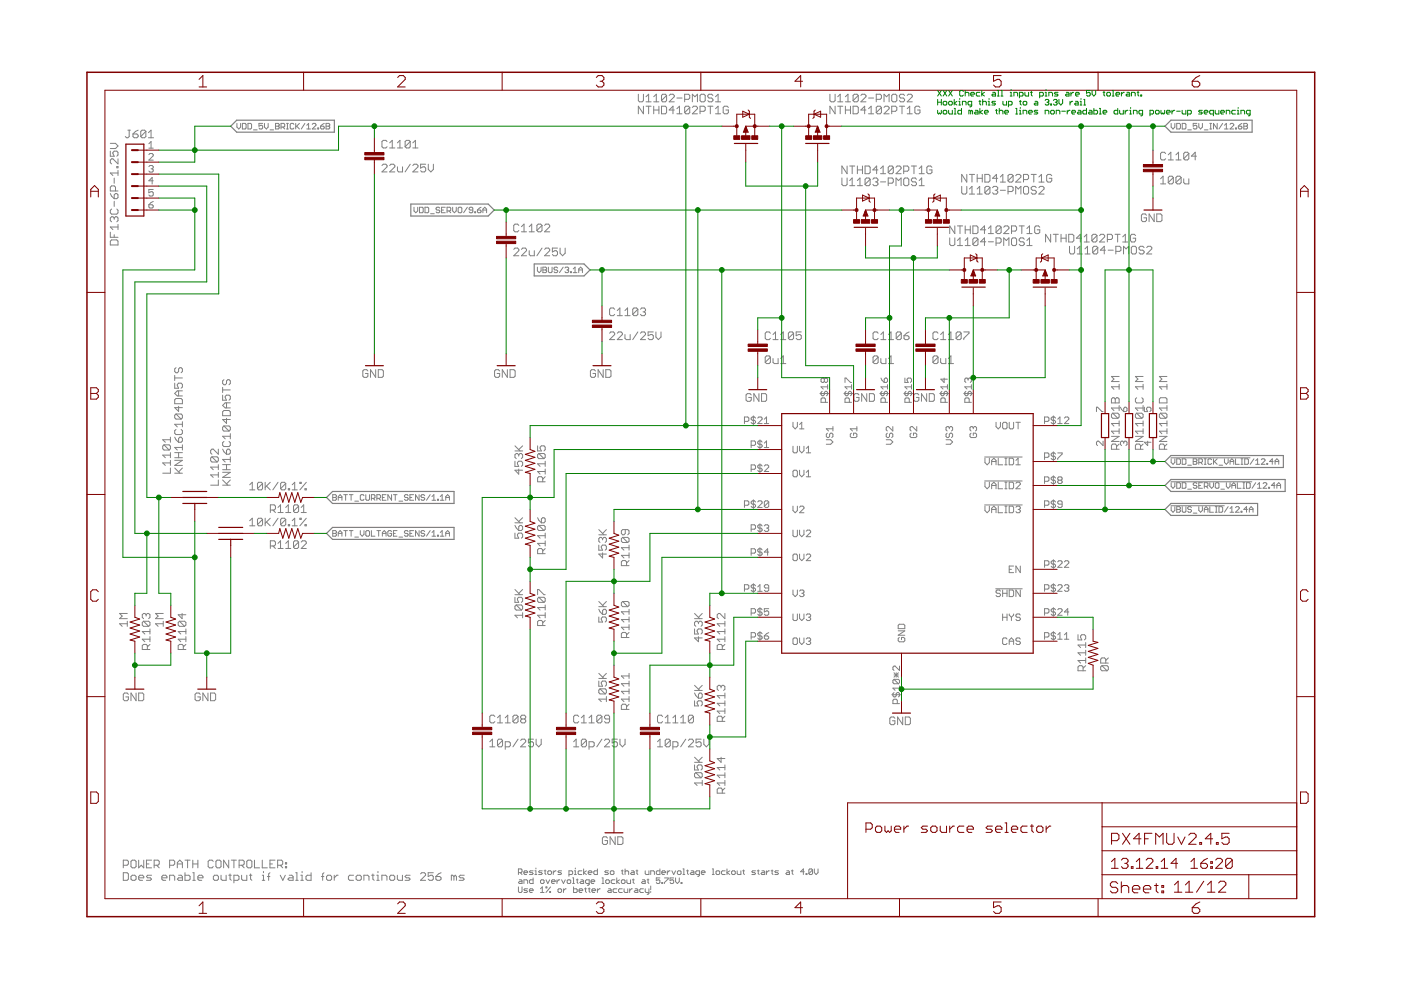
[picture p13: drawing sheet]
<svg xmlns="http://www.w3.org/2000/svg" width="297mm" height="210mm" viewBox="0 0 297 210" stroke-linecap="round" stroke-linejoin="round" font-family="sans-serif">
<g fill="none" stroke="#808080" stroke-width=".21">
<path d="M135.3 20v1.3l.3 .3h.5l.3-.3v-1.3M176 20v1.3l.2 .3h.6l.3-.3v-1.3M23.4 32v1.1h.8l-.3-.5v-.3l.3-.3h.6l.2 .3v.6l-.2 .2M23.4 30.4h1.1l.5 .5-.5 .6h-1.1M24.2 37.8v1.1M24.8 35.3h.2v.3h-.2zM25 33.7v1.1l-1.1-1.1h-.2l-.3 .3v.5l.3 .3M25 36.1v1.1M25 36.7h-1.6l.5 .5M27.1 27.6h.5M27.4 27.6v1.4l-.3 .2h-.3l-.2-.2M28.2 28.4h.8l.3 .3v.3l-.3 .2h-.5l-.3-.2z"/>
<path d="M29.3 27.6l-.6 .3-.5 .5M30.9 27.9v1.1l-.3 .2h-.5l-.3-.2M30.9 27.9l-.3-.3h-.5l-.3 .3v1.1M30.9 27.9l-1.1 1.1M31.5 28.1l.5-.5v1.6M31.5 29.2h1.1M31.6 35.3l.2-.2h.5l.2 .2-.2 .5M31.6 32.8l.2-.2h.5l.2 .2v.2l-.9 1h.9M31.6 30.5l.4-.5v1.4M31.6 31.4h.9M32 35.8h.3M32.3 35.8l.2 .2-.2 .5h-.5l-.2-.2"/>
<path d="M32.5 38.3h-.9l.7-.7v1.4M50.2 26.2v.7l.4 .4 .4-.4v-.7M51.4 26.2h.6l.2 .2v.7l-.2 .2h-.6zM52.6 26.2h.5l.2 .2v.7l-.2 .2h-.5zM53.7 27.5h.8M55.7 26.2h-.8v.6l.4-.2 .4 .2v.3l-.2 .2h-.4l-.2-.2M56.1 26.2v.7l.4 .4 .4-.4v-.7M57.3 27.5h.7M58.4 26.2h.6l.2 .2-.2 .4 .2 .3-.2 .2h-.6zM58.4 26.8h.6M59.6 26.9h.6l.2-.1v-.4l-.2-.2h-.6v1.1M60 26.9l.4 .4"/>
<path d="M60.7 27.3h.5M60.7 26.2h.5M60.9 26.2v1.1M62.3 26.4l-.2-.2h-.4l-.2 .2v.7l.2 .2h.4l.2-.2M62.7 26.2v1.1M62.9 26.8l.6 .5M63.5 26.2l-.8 .7M64.6 26.2l-.7 1.1M65 27.3h.8M65 26.6l.4-.4v1.1M66.2 26.4l.2-.2h.4l.2 .2v.2l-.8 .7h.8M67.4 27.1h.2v.2h-.2z"/>
<path d="M68 26.8h.6l.1 .3-.1 .2h-.4l-.2-.2zM68.7 26.2l-.7 .6M69.1 26.2h.6l.2 .2-.2 .4 .2 .3-.2 .2h-.6zM69.1 26.8h.6M81 35.1l.3-.3h.5l.3 .3v.3l-1.1 1h1.1M82.1 30l-.3-.2h-.5l-.3 .2v1.1l.3 .3h.5l.3-.3M82.6 35.1l.3-.3h.5l.3 .3v.3l-1.1 1h1.1M82.6 31.4h1.1M82.6 30.3l.6-.5v1.6M84.3 35.4v.8l.2 .2h.8v-1M84.3 31.4h1M84.3 30.3l.5-.5v1.6"/>
<path d="M87 34.8l-1.1 1.6M87 30l-.3-.2h-.5l-.3 .2v1.1M87 30v1.1l-.3 .3h-.5l-.3-.3M87 30l-1.1 1.1M87.5 35.1l.3-.3h.5l.3 .3v.3l-1.1 1h1.1M87.5 31.4h1.1M87.5 30.3l.6-.5v1.6M90.3 34.8h-1.1v.8l.5-.2h.3l.3 .2v.6l-.3 .2h-.5l-.3-.2M90.8 34.8v1.1l.6 .5 .5-.5v-1.1M136.4 22.5v1.6l-1.1-1.6v1.6M137 20.5l.5-.5v1.6M137 22.5h1"/>
<path d="M137 21.6h1M137.5 22.5v1.6M138.6 20.5l.5-.5v1.6M138.6 22.5v1.6M138.6 23.3h1.1M138.6 21.6h1.1M139.7 22.5v1.6M140.3 22.5h.8l.2 .3v1.1l-.2 .2h-.8zM141.3 20.2l-.2-.2h-.6l-.2 .2v1.1M141.3 20.2v1.1l-.2 .3h-.6l-.2-.3M141.3 20.2l-1 1.1M141.9 20.2l.3-.2h.5l.3 .2v.3l-1.1 1.1h1.1"/>
<path d="M143 23.3h-1.1l.8-.8v1.6M143.5 24.1h1.1M143.5 23.1l.6-.6v1.6M143.5 20.8h1.1M145.2 21.1h.8l.2-.3v-.6l-.2-.2h-.8v1.6M146.2 22.8l-.2-.3h-.6l-.2 .3v1.1M146.2 22.8v1.1l-.2 .2h-.6l-.2-.2M146.2 22.8l-1 1.1M146.8 22.8l.3-.3h.5l.3 .3v.3l-1.1 1h1.1M146.8 21.6v-1.6l.5 .5 .6-.5v1.6M148.4 23.6h.8l.3-.3v-.5l-.3-.3h-.8v1.6M148.4 20.2l.3-.2h.5l.3 .2v1.1l-.3 .3h-.5l-.3-.3z"/>
<path d="M150.1 22.5h1.1M150.6 22.5v1.6M151.2 20.2l-.3-.2h-.6l-.2 .2v.3l.2 .3h.6l.3 .3v.2l-.3 .3h-.6l-.2-.3M151.7 24.1h1.1M151.7 23.1l.6-.6v1.6M151.7 20.5l.6-.5v1.6M151.7 21.6h1.1M154.4 22.8l-.2-.3h-.6l-.3 .3v1.1l.3 .2h.6l.2-.2v-.6h-.5M177.1 22.5v1.6l-1.1-1.6v1.6M177.6 22.5h1.1M177.6 20.5l.5-.5v1.6M177.6 21.6h1.1"/>
<path d="M178.1 22.5v1.6M178.5 37.7v1.4l.3 .3h.5l.3-.3v-1.4M179.2 23.3h1.1M179.2 22.5v1.6M179.2 21.6h1.1M179.2 20.5l.6-.5v1.6M179.6 35.2v1.6l-1.1-1.6v1.6M180.1 38.3l.6-.6v1.7M180.1 35.2h1.1M180.1 39.4h1.1M180.3 22.5v1.6M180.7 35.2v1.6"/>
<path d="M180.9 22.5h.8l.3 .3v1.1l-.3 .2h-.8zM181.8 35.2v1.6M181.8 36h1.1M181.8 39.4h1.1M181.8 38.3l.5-.6v1.7M182 20.2l-.3-.2h-.6l-.2 .2v1.1M182 20.2v1.1l-.3 .3h-.6l-.2-.3M182 20.2l-1.1 1.1M182.5 20.2l.3-.2h.5l.3 .2v.3l-1.1 1.1h1.1M182.9 35.2v1.6M183.4 35.2h.8l.3 .3v1.1l-.3 .2h-.8zM183.6 23.3h-1.1l.8-.8v1.6"/>
<path d="M184.1 24.1h1.1M184.1 23.1l.6-.6v1.6M184.1 20.8h1.1M184.5 38l-.3-.3h-.5l-.3 .3v1.1M184.5 38v1.1l-.3 .3h-.5l-.3-.3M184.5 38l-1.1 1.1M185.1 38l.2-.3h.6l.2 .3v.3l-.2 .3M185.6 38.6h.3M185.8 21.1h.8l.3-.3v-.6l-.3-.2h-.8v1.6M185.9 38.6l.2 .2v.3l-.2 .3h-.6l-.2-.3M186.1 36h-1l.8-.8v1.6M186.7 36.8h1.1"/>
<path d="M186.7 35.8l.5-.6v1.6M186.7 38.6h1.1M186.9 22.8l-.3-.3h-.5l-.3 .3v1.1M186.9 22.8v1.1l-.3 .2h-.5l-.3-.2M186.9 22.8l-1.1 1.1M187.4 22.8l.3-.3h.5l.3 .3v.3l-1.1 1h1.1M187.4 21.6v-1.6l.6 .5 .5-.5v1.6M188.3 38.8h.8l.3-.2v-.6l-.3-.3h-.8v1.7M189.1 23.6h.8l.2-.3v-.5l-.2-.3h-.8v1.6M189.1 20.2l.2-.2h.6l.2 .2v1.1l-.2 .3h-.6l-.2-.3zM189.4 35.5l-.3-.3h-.5l-.3 .3v1.1M189.4 35.5v1.1l-.3 .2h-.5l-.3-.2"/>
<path d="M189.4 35.5l-1.1 1.1M190 35.5l.2-.3h.6l.3 .3v.3l-1.1 1h1.1M190 39.4v-1.7l.5 .6 .6-.6v1.7M190.7 22.5h1.1M191.2 22.5v1.6M191.6 36.3h.8l.3-.3v-.5l-.3-.3h-.8v1.6M191.8 20.2l-.3-.2h-.5l-.3 .2v.3l.3 .3h.5l.3 .3v.2l-.3 .3h-.5l-.3-.3M191.9 37.7h.5l.3 .3v1.1l-.3 .3h-.5l-.3-.3v-1.1zM192.3 24.1h1.1M192.3 23.1l.6-.6v1.6M192.3 20.2l.3-.2h.5l.3 .2v.3l-1.1 1.1h1.1M193.2 35.2h1.1"/>
<path d="M193.8 35.2v1.6M194.3 38l-.2-.3h-.6l-.3 .3v.3l.3 .3h.6l.2 .2v.3l-.2 .3h-.6l-.3-.3M194.9 36.8h1.1M194.9 35.8l.5-.6v1.6M194.9 38.3l.5-.6v1.7M194.9 39.4h1.1M195.1 22.8l-.3-.3h-.6l-.2 .3v1.1l.2 .2h.6l.3-.2v-.6h-.6M197.6 35.5l-.3-.3h-.5l-.3 .3v1.1l.3 .2h.5l.3-.2v-.6h-.5M203.9 39.5v1.4l.3 .2h.5l.3-.2v-1.4M205 37v1.6l-1.1-1.6v1.6M205.5 37h1.1M206.1 37v1.6"/>
<path d="M207.2 37v1.6M207.2 37.8h1.1M208.3 37v1.6M208.8 37h.8l.3 .3v1l-.3 .3h-.8zM209.9 39.8l-.3-.3h-.5l-.3 .3v1.1M209.9 39.8v1.1l-.3 .2h-.5l-.3-.2M209.9 39.8l-1.1 1.1M210.4 39.8l.3-.3h.6l.2 .3v.3l-.2 .2M211.5 37.8h-1.1l.9-.8v1.6M212.1 38.6h1.1M212.1 37.5l.5-.5v1.6M214.8 37.3l-.3-.3h-.5l-.3 .3v1"/>
<path d="M214.8 37.3v1l-.3 .3h-.5l-.3-.3M214.8 37.3l-1.1 1M215.3 37.3l.3-.3h.6l.3 .3v.2l-1.2 1.1h1.2M217 38.1h.8l.3-.3v-.5l-.3-.3h-.8v1.6M217.3 39.5h.5l.3 .3v1.1l-.3 .2h-.5l-.3-.2v-1.1zM218.6 37h1.1M219.2 37v1.6M219.7 39.8l-.3-.3h-.5l-.3 .3v.3l.3 .2h.5l.3 .3v.3l-.3 .2h-.5l-.3-.2M220.3 38.6h1.1M220.3 37.5l.5-.5v1.6M220.3 39.8l.2-.3h.6l.3 .3v.3l-1.1 1h1.1M223 37.3l-.3-.3h-.5l-.3 .3v1l.3 .3h.5l.3-.3v-.5h-.6"/>
<path d="M246.1 37.9l.5-.5v1.6M246.1 39h1M247.1 32.6l-.2-.3h-.6l-.2 .3v1.1l.2 .2h.6l.2-.2M247.7 33.9h1.1M247.7 32.8l.5-.5v1.6M248.3 26.2v.7l.4 .4 .4-.4v-.7M248.8 37.6l-1.1 1.1M248.8 37.6v1.1l-.3 .3h-.5l-.3-.3M248.8 37.6l-.3-.2h-.5l-.3 .2v1.1M249.3 33.9h1.1M249.3 32.8l.6-.5v1.6M249.5 26.2h.6l.2 .2v.7l-.2 .2h-.6z"/>
<path d="M250.4 37.6v1.1l-.3 .3h-.5l-.3-.3M250.4 37.6l-.3-.2h-.5l-.3 .2v1.1M250.4 37.6l-1.1 1.1M250.7 26.2h.5l.2 .2v.7l-.2 .2h-.5zM251 37.9v.8l.2 .3h.9v-1.1M251.8 27.5h.8M252.1 32.6l-.3-.3h-.6l-.2 .3v1.1M252.1 32.6v1.1l-.3 .2h-.6l-.2-.2M252.1 32.6l-1.1 1.1M253.7 33.1h-1.1l.8-.8v1.6M253.8 26.2h-.8v.6l.4-.2 .4 .2v.3l-.2 .2h-.4l-.2-.2M254.2 26.2v.7l.4 .4 .3-.4v-.7"/>
<path d="M255.3 27.5h.8M256.5 27.3h.4M256.5 26.2h.4M256.7 26.2v1.1M258.1 26.2v1.1l-.8-1.1v1.1M259.2 26.2l-.8 1.1M259.6 27.3h.8M259.6 26.6l.4-.4v1.1M260.8 26.4l.2-.2h.4l.2 .2v.2l-.8 .7h.8M262 27.1h.1v.2h-.1zM262.6 26.8h.5l.2 .3-.2 .2h-.4l-.1-.2zM263.3 26.2l-.7 .6"/>
<path d="M263.7 26.2h.6l.2 .2-.2 .4 .2 .3-.2 .2h-.6zM263.7 26.8h.6M23.4 51.1l.3-.2h1.1l.2 .2v.8h-1.6zM23.4 49.2v1.1h1.6M23.4 41l.3 .6 .5 .5M23.7 44.3l-.3 .3v.5l.3 .3h1.1l.2-.3v-.5l-.2-.3M24.2 41.3l.3-.3h.3l.2 .3v.6l-.2 .2h-.6zM24.2 46.2l.3-.2h.3l.2 .2v.6l-.2 .2M24.2 46.2l-.3-.2h-.2l-.3 .2v.6l.3 .2M24.2 42.7v1.1M24.2 46.2v.3M24.2 49.8v.5"/>
<path d="M24.5 40.5v-.8l-.3-.3h-.5l-.3 .3v.8h1.6M25 47.6v1.1M25 48.1h-1.6l.5 .6M31.6 43.4h.7l.2 .5-.2 .2h-.5l-.2-.2zM32.5 40.2h-.9v.7l.4-.3 .5 .3v.4l-.2 .3h-.5l-.2-.3M32.5 42.7l-.9 .7M87.8 43.9v.8l.4 .4 .4-.4v-.8M88.9 43.9h.6l.2 .2v.8l-.2 .2h-.6zM90.1 43.9h.6l.2 .2v.8l-.2 .2h-.6zM91.3 45.3h.8M93.2 44.1l-.2-.2h-.4l-.1 .4 .1 .2h.4l.2 .4-.2 .2h-.4l-.1-.2M93.6 44.5h.4"/>
<path d="M94.4 43.9h-.8v1.2h.8M94.8 44.7h.6l.2-.2v-.4l-.2-.2h-.6v1.2M95.2 44.7l.4 .4M96 43.9v.8l.4 .4 .3-.4v-.8M97.1 44.1l.2-.2h.4l.2 .2v.8l-.2 .2h-.4l-.2-.2zM99.1 43.9l-.8 1.2M100.2 44.5h-.5l-.2-.2 .2-.4h.4l.1 .2v.8l-.1 .2h-.4l-.2-.2M100.6 44.9h.2v.2h-.2zM101.2 44.5h.6l.2 .4-.2 .2h-.4l-.2-.2zM102 43.9l-.8 .6M102.4 44.5h.8M102.4 45.1v-.8l.4-.4 .4 .4v.8"/>
<path d="M108.9 52.9l.3-.3h.5l.3 .3v.2l-1.1 1.1h1.1M110 47.8l-.3-.3h-.5l-.3 .3v1.1l.3 .2h.5l.3-.2M110.6 48.1l.5-.6v1.6M110.6 52.9l.2-.3h.6l.2 .3v.2l-1 1.1h1M110.6 49.1h1M112.2 53.1v.9l.3 .2h.8v-1.1M112.2 49.1h1.1M112.2 48.1l.5-.6v1.6M113.9 56.6v.8l.4 .4 .4-.4v-.8M114.9 52.6l-1.1 1.6M114.9 47.8l-.3-.3h-.5l-.3 .3v1.1M114.9 47.8v1.1l-.3 .2h-.5l-.3-.2"/>
<path d="M114.9 47.8l-1.1 1.1M115.1 56.6h.6l.2 .2-.2 .4 .2 .4-.2 .2h-.6zM115.1 57.2h.6M115.5 47.8l.2-.3h.6l.2 .3v.3l-1 1h1M115.5 52.9l.2-.3h.6l.2 .3v.2l-1 1.1h1M116.3 56.6v1l.2 .2h.4l.2-.2v-1M118.2 52.6h-1.1v.8l.5-.3h.3l.3 .3v.6l-.3 .2h-.5l-.3-.2M118.2 56.8l-.2-.2h-.4l-.1 .2 .1 .4h.4l.2 .2-.2 .4h-.4l-.1-.2M118.7 52.6v1.1l.6 .5 .5-.5v-1.1M119.4 56.6l-.8 1.2M119.8 56.8l.2-.2h.4l.2 .2-.2 .4M120.2 57.2h.2"/>
<path d="M120.4 57.2l.2 .2-.2 .4h-.4l-.2-.2M120.9 57.6h.3v.2h-.3zM121.5 57.8h.8M121.5 57l.4-.4v1.2M122.7 57.2h.8M122.7 57.8v-.8l.4-.4 .4 .4v.8M201.4 50.4v1.4l.2 .3h.6l.2-.3v-1.4M202.4 47.9v1.6l-1-1.6v1.6M203 51l.5-.6v1.7M203 47.9h1.1M203 52.1h1.1M203.5 47.9v1.6"/>
<path d="M204.6 47.9v1.6M204.6 48.7h1.1M204.6 52.1h1.1M204.6 51l.6-.6v1.7M205.5 40.1l.6-.6v1.6M205.5 41.1h1.1M205.7 47.9v1.6M206.3 47.9h.8l.2 .3v1.1l-.2 .2h-.8zM207.2 41.1h1.1M207.2 40.1l.5-.6v1.6M207.3 50.7l-.2-.3h-.6l-.2 .3v1.1M207.3 50.7v1.1l-.2 .3h-.6l-.2-.3"/>
<path d="M207.3 50.7l-1 1.1M209 51.3h-1.1l.8-.9v1.7M209 48.7h-1.1l.8-.8v1.6M209.5 49.5h1.1M209.5 48.5l.6-.6v1.6M209.5 51.3h1.1M211 40.3h.3M211.2 51.5h.8l.3-.2v-.6l-.3-.3h-.8v1.7M211.3 40.3l.2 .3v.3l-.2 .2h-.6l-.3-.2M212.1 40.3h1.1M212.3 48.2l-.3-.3h-.5l-.3 .3v1.1M212.3 48.2v1.1l-.3 .2h-.5l-.3-.2"/>
<path d="M212.3 48.2l-1.1 1.1M212.8 48.2l.3-.3h.5l.3 .3v.3l-1.1 1h1.1M212.8 52.1v-1.7l.6 .6 .5-.6v1.7M213.7 40.6h.8l.3-.3v-.5l-.3-.3h-.8v1.6M214.5 49h.8l.2-.3v-.5l-.2-.3h-.8v1.6M214.7 50.4h.6l.2 .3v1.1l-.2 .3h-.6l-.2-.3v-1.1zM215.3 41.1v-1.6l.6 .6 .6-.6v1.6M216.1 47.9h1.1M216.6 47.9v1.6M217.2 50.7l-.3-.3h-.5l-.3 .3v.3l.3 .3h.5l.3 .2v.3l-.3 .3h-.5l-.3-.3M217.7 49.5h1.1M217.7 48.5l.6-.6v1.6"/>
<path d="M217.7 51l.6-.6v1.7M217.7 52.1h1.1M220.5 48.2l-.3-.3h-.6l-.2 .3v1.1l.2 .2h.6l.3-.2v-.6h-.6M222.8 49.7v1.6l-1.1-1.6v1.6M223.3 49.7h1.1M223.9 49.7v1.6M225 49.7v1.6M225 50.5h1M226 49.7v1.6M226.6 49.7h.8l.3 .3v1l-.3 .3h-.8zM226.8 52.2v1.4l.2 .2h.6l.2-.2v-1.4M228.4 52.8l.5-.6v1.6"/>
<path d="M228.4 53.8h1.1M229.3 50.5h-1.1l.8-.8v1.6M229.9 51.3h1M229.9 50.2l.5-.5v1.6M230 53.8h1.1M230 52.8l.6-.6v1.6M232.6 50l-.3-.3h-.5l-.3 .3v1M232.6 50v1l-.3 .3h-.5l-.3-.3M232.6 50l-1.1 1M232.7 52.5l-1 1.1M232.7 52.5v1.1l-.2 .2h-.6l-.2-.2M232.7 52.5l-.2-.3h-.6l-.2 .3v1.1"/>
<path d="M233.1 50l.3-.3h.6l.2 .3v.2l-1.1 1.1h1.1M234.4 53h-1.1l.8-.8v1.6M234.8 50.8h.8l.3-.3v-.5l-.3-.3h-.8v1.6M234.9 53h1.1M236.4 49.7h1.1M236.6 53.3h.8l.3-.3v-.5l-.3-.3h-.8v1.6M237 49.7v1.6M238 51.3h1.1M238 50.2l.6-.5v1.6M238.2 53.8v-1.6l.6 .6 .5-.6v1.6M240.1 52.2h.6l.2 .3v1.1l-.2 .2h-.6l-.2-.2v-1.1zM240.8 50l-.3-.3h-.6l-.2 .3v1l.2 .3h.6l.3-.3v-.5h-.6"/>
<path d="M242.6 52.5l-.3-.3h-.5l-.3 .3v.3l.3 .2h.5l.3 .3v.3l-.3 .2h-.5l-.3-.2M243.1 45.6l-.3-.2h-.5l-.3 .2v1.1l.3 .3h.5l.3-.3v-.5h-.6M243.1 52.5l.3-.3h.5l.3 .3v.3l-1.1 1h1.1M244.7 45.4v1.6l-1.1-1.6v1.6M245.3 45.4h.8l.3 .2v1.1l-.3 .3h-.8zM37 79.6v1.1M37.3 78l-.3 .2v.6l.3 .2h.3l.3-.2v-.6l.2-.2h.3l.3 .2v.6l-.3 .2M78 78.7l-.3-.3h-.5l-.3 .3v1l.3 .3h.5l.3-.3v-.5h-.5M79.7 78.4v1.6l-1.2-1.6v1.6M80.2 78.4h.8l.3 .3v1l-.3 .3h-.8zM105.9 78.7l-.2-.3h-.6l-.2 .3v1l.2 .3h.6l.2-.3v-.5h-.5M107.6 78.4v1.6l-1.1-1.6v1.6"/>
<path d="M108.1 78.4h.8l.3 .3v1l-.3 .3h-.8zM126.3 78.7l-.3-.3h-.5l-.3 .3v1l.3 .3h.5l.3-.3v-.5h-.6M127.9 78.4v1.6l-1.1-1.6v1.6M128.4 78.4h.9l.2 .3v1l-.2 .3h-.9zM129.2 70.7l.3-.3h.5l.3 .3v.2l-1.1 1.1h1.1M130.3 65.6l-.3-.3h-.5l-.3 .3v1.1l.3 .2h.5l.3-.2M130.9 70.7l.2-.3h.6l.3 .3v.2l-1.1 1.1h1.1M130.9 66.9h1.1M130.9 65.8l.5-.5v1.6M132.5 70.9v.8l.3 .3h.8v-1.1M132.5 66.9h1.1M132.5 65.8l.6-.5v1.6"/>
<path d="M135.2 65.6v1.1l-.2 .2h-.6l-.2-.2M135.2 70.4l-1 1.6M135.2 65.6l-.2-.3h-.6l-.2 .3v1.1M135.2 65.6l-1 1.1M135.8 70.7l.3-.3h.5l.3 .3v.2l-1.1 1.1h1.1M135.8 65.6l.3-.3h.5l.3 .3v.2l-.3 .3M136.3 66.1h.3M136.6 66.1l.3 .3v.3l-.3 .2h-.5l-.3-.2M138.5 70.4h-1.1v.8l.6-.3h.2l.3 .3v.5l-.3 .3h-.5l-.3-.3M139.1 70.4v1.1l.5 .5 .5-.5v-1.1M163.3 70.7l-.2-.3h-.6l-.3 .3v1l.3 .3h.6l.2-.3M163.3 75.7l-.2-.2h-.6l-.3 .2v1.1"/>
<path d="M163.3 75.7v1.1l-.2 .3h-.6l-.3-.3M163.3 75.7l-1.1 1.1M163.9 76v.8l.3 .3h.8v-1.1M163.9 72h1.1M163.9 70.9l.5-.5v1.6M165.5 77.1h1.1M165.5 76l.6-.5v1.6M165.5 70.9l.6-.5v1.6M165.5 72h1.1M168.3 70.7v1l-.3 .3h-.6l-.2-.3M168.3 70.7l-.3-.3h-.6l-.2 .3v1M168.3 70.7l-1.1 1"/>
<path d="M169.9 70.4h-1.1v.8l.5-.3h.3l.3 .3v.5l-.3 .3h-.5l-.3-.3M186.2 75.7l-.3-.2h-.5l-.3 .2v1.1M186.2 75.7v1.1l-.3 .3h-.5l-.3-.3M186.2 70.7l-.3-.3h-.5l-.3 .3v1l.3 .3h.5l.3-.3M186.2 75.7l-1.1 1.1M186.8 70.9l.5-.5v1.6M186.8 76v.8l.2 .3h.8v-1.1M186.8 72h1M188.4 77.1h1.1M188.4 76l.5-.5v1.6M188.4 70.9l.5-.5v1.6M188.4 72h1.1"/>
<path d="M191.1 70.7v1l-.3 .3h-.5l-.3-.3M191.1 70.7l-.3-.3h-.5l-.3 .3v1M191.1 70.7l-1.1 1M191.7 71.2h.8l.2 .3v.2l-.2 .3h-.6l-.2-.3zM192.7 70.4l-.5 .3-.5 .5M198.9 75.7l-.3-.2h-.5l-.3 .2v1.1M198.9 75.7v1.1l-.3 .3h-.5l-.3-.3M198.9 70.7l-.3-.3h-.5l-.3 .3v1l.3 .3h.5l.3-.3M198.9 75.7l-1.1 1.1M199.4 76v.8l.3 .3h.8v-1.1M199.4 72h1.1M199.4 70.9l.6-.5v1.6"/>
<path d="M201.1 77.1h1.1M201.1 76l.5-.5v1.6M201.1 70.9l.5-.5v1.6M201.1 72h1.1M203.8 70.7v1l-.3 .3h-.5l-.3-.3M203.8 70.7l-.3-.3h-.5l-.3 .3v1M203.8 70.7l-1.1 1M204.3 70.4h1.1v.3l-1.1 1v.3M237.3 79.8h-1.7l.6 .6-.6 .5h1.7M242.4 79.8h-1.7l.6 .6-.6 .5h1.7M247.4 79.8h-1.6l.5 .6-.5 .5h1.6M34.8 94.3h1.1l.2 .3v.5l-.2 .3"/>
<path d="M34.8 94.3l-.3 .3v.5l.3 .3h1.1M34.8 94.3l1.1 1.1M36.1 99.2v1.1h-1.6M36.1 92.7v1.1M36.1 96v1M36.1 97.6v1.1M36.1 98.1h-1.6l.6 .6M36.1 96.5h-1.6l.6 .5M36.1 93.2h-1.6l.6 .6M37 81.2v1.1h.9l-.3-.5v-.3l.3-.3h.5l.3 .3v.5l-.3 .3M37 99.2l1.1 1.1M37 97.6h1.7l-1.7 1.1h1.7"/>
<path d="M37 97h1.7M37 96h1.7M37 92.7l.3 .5 .6 .6M37 80.1h1.7M37.3 84.5h1.1l.3 .3v.8h-1.7v-.8zM37.3 87.8l-.3 .3v.5l.3 .3h1.1M37.3 91.1l-.3 .2v.6l.3 .2h1.1l.3-.2v-.6l-.3-.2M37.3 87.8h1.1l.3 .3v.5l-.3 .3M37.3 87.8l1.1 1.1M37.9 93l.2-.3h.3l.3 .3v.5l-.3 .3h-.5zM37.9 82.9v1M37.9 86.1v1.1l-.9-.8h1.7"/>
<path d="M37.9 96v1M38.7 89.4v1.1M38.7 94.3v1.1M38.7 99.2l-.8 .9M38.7 94.9h-1.7l.6 .5M38.7 90h-1.7l.6 .5M38.7 82.9h-1.1l-.6 .5 .6 .5h1.1M44.9 96.9h1.1l.3 .2v.6l-.3 .3M44.9 96.9l-.2 .2v.6l.2 .3h1.1M44.9 96.9l1.1 1.1M46.3 95.2v1.1l-1.1-1.1h-.3l-.2 .3v.5l.2 .3M46.3 98.5v1.1"/>
<path d="M46.3 99h-1.6l.5 .6M47.2 99.6h1.6M47.2 98.5h1.6M47.2 83.8v1.1h.8l-.2-.6v-.3l.2-.2h.6l.2 .2v.6l-.2 .3M47.2 87.3l.3-.3h1.1l.2 .3v.8h-1.6zM47.2 95.2l.3 .6 .5 .5M47.2 82.1v1.1M47.2 82.7h1.6M47.5 90.3l1.1 1.1M47.5 80.5l-.3 .3v.5l.3 .3h.3l.2-.3v-.5l.3-.3h.3l.2 .3v.5l-.2 .3M47.5 90.3h1.1l.2 .3v.5l-.2 .3M47.5 93.6l-.3 .3v.5l.3 .3h1.1l.2-.3v-.5l-.2-.3"/>
<path d="M47.5 90.3l-.3 .3v.5l.3 .3h1.1M48 88.7v1.1l-.8-.9h1.6M48 85.4v1.1M48 95.5l.3-.3h.3l.2 .3v.5l-.2 .3h-.6zM48 98.5v1.1M48.8 97.4h-1.6l.6 .6M48.8 91.9v1.1M48.8 96.9v1.1M48.8 92.5h-1.6l.6 .5M48.8 85.4h-1l-.6 .6 .6 .5h1M109.2 97.8v1.1h.8l-.3-.6v-.2l.3-.3h.5l.3 .3v.5l-.3 .3M109.2 95.6h1.6"/>
<path d="M109.2 94.5l1.1 1.1M110 99.4v1.1l-.8-.8h1.6M110 96.4v.3M110 96.4l-.3-.2h-.2l-.3 .2v.6l.3 .2M110 96.4l.3-.2h.2l.3 .2v.6l-.3 .2M110.8 94.5l-.8 .8M114 94.5v1.1h.8l-.3-.5v-.3l.3-.3h.5l.3 .3v.5l-.3 .3M114.2 96.2h1.1l.3 .2v.6l-.3 .2M114.2 96.2l-.2 .2v.6l.2 .2h1.1M114.2 96.2l1.1 1M115.6 100h-1.6l.5 .5M115.6 97.8v1.1"/>
<path d="M115.6 99.4v1.1M115.6 98.3h-1.6l.5 .6M157.8 89.3h.7l.3-.2v-.5l-.3-.2h-.7v1.4M159.3 94.4h.7l.2-.2v-.5l-.2-.2h-.7v1.4M159.3 99.5h.7l.2-.2v-.5l-.2-.2h-.7v1.4M159.3 83.7l-.3-.2h-.5l-.3 .2v1.1l.3 .3h.5l.3-.3v-.5h-.6M159.7 88.2v1.8M160.2 88.6l-.2-.2h-.5l-.2 .5 .2 .2h.5l.2 .5-.2 .2h-.5l-.2-.2M160.7 88.6l.2-.2h.5l.2 .2v.3l-.9 .9h.9M160.9 83.5v1.6l-1.1-1.6v1.6M161.1 93.3v1.8M161.1 98.3v1.9"/>
<path d="M161.5 83.5h.8l.2 .2v1.1l-.2 .3h-.8zM161.6 98.8l-.2-.2h-.5l-.2 .4 .2 .3h.5l.2 .4-.2 .3h-.5l-.2-.3M161.6 93.7l-.2-.2h-.5l-.2 .5 .2 .2h.5l.2 .5-.2 .2h-.5l-.2-.2M162.1 88.9l.4-.5v1.4M162.1 94l.4-.5v1.4M162.1 94.9h.9M162.1 98.8l.2-.2h.5l.2 .2v.2l-.9 1h.9M162.1 89.8h.9M168.1 94.6v1.2l.3 .2h.4l.3-.2v-1.2M168.1 89.5v1l.5 .4 .5-.4v-1M168.4 99.7h.4l.3 .2v1l-.3 .2h-.4l-.3-.2v-1zM169.5 90l.5-.5v1.4"/>
<path d="M169.5 90.9h1M169.5 94.6v.9l.5 .5 .5-.5v-.9M169.5 99.7v.9l.5 .5 .5-.5v-.9M170.9 96h1M170.9 95.1l.5-.5v1.4M173.8 83.4h1.9M174.3 83l-.2 .2v.5l.4 .2 .3-.2v-.5l.4-.2 .3 .2v.5l-.3 .2M174.8 80.4l-.3-.2-.4 .2v.5l.2 .2 .5-.2M174.8 80.4l.2-.2 .5 .2v.5l-.3 .2-.4-.2M174.8 80.4v.5M175 85.3v-.7l-.2-.2h-.5l-.2 .2v.7h1.4M175.2 93.2h.9l.5 .5-.5 .5h-.9"/>
<path d="M175.4 91.8l-.2 .3v.4l.5 .3 .2-.3v-.4l.5-.3 .2 .3v.4l-.2 .3M175.5 82h-1.4l.4 .5M175.5 81.6v.9M176.6 90.4v1M176.6 90.9h-1.4l.5 .5M178.9 83.4h1.9M179.2 81.1v-.9h.2l.9 .9h.3M179.4 83l-.2 .2v.5l.4 .2 .3-.2v-.5l.4-.2 .3 .2v.5l-.3 .2M180.1 85.3v-.7l-.2-.2h-.5l-.2 .2v.7h1.4M180.5 91.8l-.2 .3v.4l.2 .3h.9l.3-.3v-.4l-.3-.3h-.4v.5M180.6 82h-1.4l.4 .5M180.6 81.6v.9"/>
<path d="M181.7 90.9h-1.4l.4 .5M181.7 90.4v1M182.1 83.7l-.2-.2h-.6l-.3 .2v1.1l.3 .3h.6l.2-.3v-.5h-.5M183.8 83.5v1.6l-1.1-1.6v1.6M184.3 83.5h.8l.3 .2v1.1l-.3 .3h-.8zM186.5 83.4h1.9M186.8 80.2l.7 .9M187 83l-.2 .2v.5l.4 .2 .3-.2v-.5l.4-.2 .3 .2v.5l-.3 .2M187.7 80.2l.5 .2v.5l-.3 .2h-.4v-.7zM187.7 85.3v-.7l-.2-.2h-.5l-.2 .2v.7h1.4M187.9 93.2h.9l.5 .5-.5 .5h-.9M188.1 91.8l-.2 .3v.4l.5 .3 .2-.3v-.4l.5-.3 .2 .3v.4l-.2 .3"/>
<path d="M188.2 82h-1.4l.4 .5M188.2 81.6v.9M189.3 90.4v1l-.9-1-.5 .3v.4l.2 .3M191.6 83.4h1.9M191.9 80.2v.9h.7l-.3-.5 .3-.4h.4l.3 .2v.5l-.3 .2M192.1 83l-.2 .2v.5l.4 .2 .3-.2v-.5l.4-.2 .3 .2v.5l-.3 .2M192.8 85.3v-.7l-.2-.2h-.5l-.2 .2v.7h1.4M193.2 91.8l-.2 .3v.4l.2 .3h.9l.3-.3v-.4l-.3-.3h-.4v.5M193.3 82h-1.4l.4 .5M193.3 81.6v.9M194.4 90.4v1l-1-1h-.2l-.2 .3v.4l.2 .3M194.8 83.7l-.2-.2h-.6l-.3 .2v1.1l.3 .3h.6l.2-.3v-.5h-.5"/>
<path d="M196.5 83.5v1.6l-1.1-1.6v1.6M197 83.5h.8l.3 .2v1.1l-.3 .3h-.8zM199.2 83.4h1.9M199.7 83l-.2 .2v.5l.4 .2 .3-.2v-.5l.4-.2 .3 .2v.5l-.3 .2M200.2 80.2v.9l-.7-.7h1.4M200.4 85.3v-.7l-.2-.2h-.5l-.2 .2v.7h1.4M200.6 93.2h.9l.5 .5-.5 .5h-.9M200.8 91.8l-.2 .3v.4l.2 .3 .5-.3v-.4l.2-.3 .5 .3v.4l-.3 .3M200.9 82h-1.4l.4 .5M200.9 81.6v.9M201.3 90.7l-.3-.3-.4 .3v.4l.2 .3M201.3 90.7l.2-.3 .5 .3v.4l-.3 .3"/>
<path d="M201.3 90.7v.2M204.3 83.4h1.9M204.8 83l-.2 .2v.5l.4 .2 .3-.2v-.5l.4-.2 .3 .2v.5l-.3 .2M205.3 80.4l-.3-.2-.4 .2v.5l.2 .2M205.3 80.4l.2-.2 .5 .2v.5l-.3 .2M205.3 80.4v.2M205.5 85.3v-.7l-.2-.2h-.5l-.2 .2v.7h1.4M205.9 91.8l-.2 .3v.4l.2 .3h.9l.3-.3v-.4l-.3-.3h-.4v.5M206 82h-1.4l.4 .5M206 81.6v.9M206.4 90.7l.2-.3 .5 .3v.4l-.3 .3M206.4 90.7l-.3-.3-.4 .3v.4l.2 .3"/>
<path d="M206.4 90.7v.2M208.8 96.9h7.9M208.8 97.2v.9l.5 .5 .5-.5v-.9M210.2 98.6v-1l.5-.4 .5 .4v1M210.2 97.9h1M211.2 89.5v1l.4 .4 .5-.4v-1M211.6 97.2v1.4h1M212.6 89.8l.2-.3h.5l.2 .3v.9l-.2 .2h-.5l-.2-.2zM213 98.6h.5M213 97.2h.5M213.3 97.2v1.4M214 97.2h.7l.2 .2v.9l-.2 .3h-.7z"/>
<path d="M214 89.5v1.2l.2 .2h.5l.2-.2v-1.2M215.4 97.6l.5-.4v1.4M215.4 98.6h.9M215.4 89.5h.9M215.9 89.5v1.4M221.5 89.3h.7l.2-.2v-.5l-.2-.2h-.7v1.4M221.5 97h.7l.2-.3v-.4l-.2-.3h-.7v1.4M223.3 88.2v1.8M223.3 95.8v1.9M223.8 96.3l-.2-.3h-.5l-.2 .5 .2 .2h.5l.2 .5-.2 .2h-.5l-.2-.2M223.8 88.6l-.2-.2h-.5l-.2 .5 .2 .2h.5l.2 .5-.2 .2h-.5l-.2-.2M224.3 89.8h.9"/>
<path d="M224.3 88.9l.4-.5v1.4M224.3 96h.9v.3l-.9 .9v.2M225.7 88.6l.2-.2h.5l.2 .2v.3l-.9 .9h.9M232.5 87.3v-1h.2l.9 1h.3M233.9 93.5v1l-1-1-.4 .3v.4l.2 .3M235.6 92.5h1.7l-1.7 1.1h1.7M235.6 84.6l.3-.3h.3l.3 .3 .2-.3h.3l.3 .3v.8h-1.7zM235.9 87.6h1.1l.3 .3v.5l-.3 .3M235.9 87.6l-.3 .3v.5l.3 .3h1.1M235.9 87.6l1.1 1.1M236.5 84.6v.8M236.7 95.2v-.8l-.2-.3h-.6l-.3 .3v.8h1.7"/>
<path d="M237.3 86.5h-1.7l.6 .6M237.3 82h-1.7l.6 .5M237.3 81.5v1M237.3 86v1.1M237.3 89.2v1.1M237.3 90.9v1.1M237.3 89.8h-1.7l.6 .5M237.3 94.1l-.6 .6M237.3 91.4h-1.7l.6 .6M237.6 86.3l.7 1M238.3 93.8l-.3-.3-.4 .3v.4l.2 .3M238.3 93.8l.2-.3 .5 .3v.4l-.3 .3"/>
<path d="M238.3 86.6l.4-.3 .3 .3v.4l-.3 .3h-.4zM238.3 93.8v.2M240.7 92.5h1.7l-1.7 1.1h1.7M241 84.3l-.3 .3v.6l.3 .2h1.1l.3-.2v-.6l-.3-.3M241 87.6l-.3 .3v.5l.3 .3h1.1M241 87.6h1.1l.3 .3v.5l-.3 .3M241 87.6l1.1 1.1M241.8 95.2v-.8l-.3-.3h-.5l-.3 .3v.8h1.7M242.4 86.5h-1.7l.6 .6M242.4 82h-1.7l.6 .5M242.4 81.5v1M242.4 86v1.1"/>
<path d="M242.4 89.2v1.1M242.4 90.9v1.1M242.4 89.8h-1.7l.6 .5M242.4 91.4h-1.7l.6 .6M242.4 94.1l-.6 .6M242.6 86.3v1h.7l-.2-.5 .2-.5h.5l.2 .3v.4l-.2 .3M243.3 93.5v1l-.7-.7h1.4M245.8 92.5h1.6l-1.6 1.1h1.6M246.1 84.3h1.1l.2 .3v.8h-1.6v-.8zM246.1 87.6h1.1l.2 .3v.5l-.2 .3M246.1 87.6l-.3 .3v.5l.3 .3h1.1M246.1 87.6l1.1 1.1"/>
<path d="M246.9 95.2v-.8l-.3-.3h-.5l-.3 .3v.8h1.6M247.4 86.5h-1.6l.5 .6M247.4 82h-1.6l.5 .5M247.4 81.5v1M247.4 86v1.1M247.4 89.2v1.1M247.4 90.9v1.1M247.4 89.8h-1.6l.5 .5M247.4 91.4h-1.6l.5 .6M247.4 94.1l-.5 .6M248.3 97.1h16.7M248.3 97.3v.7l.4 .4 .4-.4v-.7"/>
<path d="M249.5 97.3h.6l.2 .2v.8l-.2 .1h-.6zM250.7 97.3h.5l.2 .2v.8l-.2 .1h-.5zM251.8 98.6h.8M253 97.3h.6l.2 .2-.2 .4 .2 .4-.2 .1h-.6zM253 97.9h.6M254.2 98h.5l.2-.1v-.4l-.2-.2h-.5v1.1M254.6 98l.3 .4M255.3 97.3h.4M255.3 98.4h.4M255.5 97.3v1.1M256.9 97.5l-.2-.2h-.4l-.2 .2v.8l.2 .1h.4l.2-.1M257.3 97.3v1.1"/>
<path d="M257.5 97.9l.6 .5M258.1 97.3l-.8 .7M258.4 98.6h.8M259.6 97.3v.7l.4 .4 .4-.4v-.7M260.8 98.4v-.7l.4-.4 .4 .4v.7M260.8 97.9h.8M262 97.3v1.1h.7M263.1 97.3h.4M263.1 98.4h.4M263.3 97.3v1.1M263.9 97.3h.6l.2 .2v.8l-.2 .1h-.6zM265.9 97.3l-.8 1.1"/>
<path d="M266.2 98.4h.8M266.2 97.7l.4-.4v1.1M267.4 97.5l.2-.2h.4l.2 .2v.2l-.8 .7h.8M268.6 98.3h.2v.1h-.2zM269.9 97.9h-.7l.5-.6v1.1M270.3 97.9h.8M270.3 98.4v-.7l.4-.4 .4 .4v.7M37 100.3h1.7M46.3 101.8v1.1h-1.6M46.3 100.1v1.1M46.3 100.7h-1.6l.5 .5M47.2 102.9h1.6"/>
<path d="M47.2 101.8l1.1 1.1M47.2 100.1h1.6l-1.6 1.1h1.6M48.8 101.8l-.8 .8M52.9 110.4l.6-.5v1.6M52.9 102.8l.6-.5v1.6M52.9 111.5h1.1M52.9 103.9h1.1M55.7 110.1v1.1l-.3 .3h-.6l-.2-.3M55.7 102.5l-.3-.2h-.6l-.2 .2v1.1M55.7 110.1l-.3-.2h-.6l-.2 .2v1.1M55.7 102.5v1.1l-.3 .3h-.6l-.2-.3M55.7 110.1l-1.1 1.1"/>
<path d="M55.7 102.5l-1.1 1.1M56.2 102.3v1.6M56.2 109.9v1.6M56.5 110.7l.8 .8M56.5 103.1l.8 .8M57.3 109.9l-1.1 1.1M57.3 102.3l-1.1 1M57.3 108.1h.8l.3-.2v-.6l-.3-.3h-.8v1.7M57.3 115.8h.8l.3-.3v-.6l-.3-.2h-.8v1.6M57.8 115.8l.6 .5M57.8 108.1l.6 .6M58.9 109.9l-1.1 1.6"/>
<path d="M58.9 102.3l-1.1 1.6M58.9 115.2l.6-.5v1.6M58.9 107.6l.6-.6v1.7M58.9 116.3h1.1M58.9 108.7h1.1M60.6 102.5v1.1l-.3 .3h-.5l-.3-.3M60.6 110.1v1.1l-.3 .3h-.5l-.3-.3M60.6 110.1l-.3-.2h-.5l-.3 .2v1.1M60.6 102.5l-.3-.2h-.5l-.3 .2v1.1M60.6 110.1l-1.1 1.1M60.6 107.6l.5-.6v1.7M60.6 115.2l.5-.5v1.6"/>
<path d="M60.6 102.5l-1.1 1.1M60.6 116.3h1.1M60.6 108.7h1.1M61.1 111.2h.3v.3h-.3zM61.1 103.6h.3v.3h-.3zM62 111.5h1M62 110.4l.5-.5v1.6M62 102.8l.5-.5v1.6M62 103.9h1M63.3 114.9l-.3-.2h-.5l-.3 .2v1.1M63.3 114.9v1.1l-.3 .3h-.5l-.3-.3M63.3 107.3l-.3-.3h-.5l-.3 .3v1.1"/>
<path d="M63.3 107.3v1.1l-.3 .3h-.5l-.3-.3M63.3 114.9l-1.1 1.1M63.3 107.3l-1.1 1.1M63.6 109.9h.3v.2h-.3zM63.6 102.3h.3v.2h-.3zM63.9 114.9l.2-.2h.6l.2 .2v.3l-1 1.1h1M63.9 108.7h1M63.9 107.6l.5-.6v1.7M64.7 111.2h.2v.3h-.2zM64.7 103.6h.2v.3h-.2zM64.9 109.9l-1.3 1.6M64.9 102.3l-1.3 1.6"/>
<path d="M70.5 112.5h.6l.2 .2-.2 .4 .2 .4-.2 .2h-.6zM70.5 104.9h.6l.2 .2-.2 .4 .2 .4-.2 .2h-.6zM70.5 113.1h.6M70.5 105.5h.6M71.7 113.1h.8M71.7 106.1v-.8l.4-.4 .4 .4v.8M71.7 113.7v-.8l.4-.4 .4 .4v.8M71.7 105.5h.8M72.9 112.5h.8M72.9 104.9h.8M73.3 104.9v1.2M73.3 112.5v1.2"/>
<path d="M74.1 112.5h.7M74.1 104.9h.7M74.4 104.9v1.2M74.4 112.5v1.2M75.2 113.9h.8M75.2 106.3h.8M76.4 112.5v.8l.4 .4 .4-.4v-.8M77.2 105.1l-.2-.2h-.4l-.2 .2v.8l.2 .2h.4l.2-.2M77.6 104.9v1l.2 .2h.3l.2-.2v-1M77.8 112.5h.3l.2 .2v.8l-.2 .2h-.3l-.2-.2v-.8zM78.7 112.5v1.2h.8M78.7 105.7h.6l.2-.2v-.4l-.2-.2h-.6v1.2"/>
<path d="M79.1 105.7l.4 .4M79.9 112.5h.8M79.9 105.7h.6l.2-.2v-.4l-.2-.2h-.6v1.2M80.3 112.5v1.2M80.3 105.7l.4 .4M81.1 113.7v-.8l.4-.4 .4 .4v.8M81.1 113.1h.8M81.1 105.5h.4M81.9 104.9h-.8v1.2h.8M83 112.7l-.2-.2h-.4l-.2 .2v.8l.2 .2h.4l.2-.2v-.4h-.4M83 104.9v1.2l-.8-1.2v1.2M83.4 113.1h.4"/>
<path d="M83.4 104.9h.8M83.8 104.9v1.2M84.2 112.5h-.8v1.2h.8M84.6 113.9h.8M84.6 106.3h.8M86.5 112.7l-.2-.2h-.4l-.2 .4 .2 .2h.4l.2 .4-.2 .2h-.4l-.2-.2M86.5 105.1l-.2-.2h-.4l-.2 .4 .2 .2h.4l.2 .4-.2 .2h-.4l-.2-.2M86.9 113.1h.4M86.9 105.5h.4M87.7 112.5h-.8v1.2h.8M87.7 104.9h-.8v1.2h.8M88.9 104.9v1.2l-.8-1.2v1.2"/>
<path d="M88.9 112.5v1.2l-.8-1.2v1.2M90 105.1l-.2-.2h-.3l-.2 .4 .2 .2h.3l.2 .4-.2 .2h-.3l-.2-.2M90 112.7l-.2-.2h-.3l-.2 .4 .2 .2h.3l.2 .4-.2 .2h-.3l-.2-.2M91.2 112.5l-.8 1.2M91.2 104.9l-.8 1.2M91.6 113.7h.8M91.6 112.9l.4-.4v1.2M91.6 105.3l.4-.4v1.2M91.6 106.1h.8M92.8 113.5h.2v.2h-.2zM92.8 105.9h.2v.2h-.2zM93.3 113.7h.8"/>
<path d="M93.3 112.9l.4-.4v1.2M93.3 105.3l.4-.4v1.2M93.3 106.1h.8M94.5 113.1h.8M94.5 106.1v-.8l.4-.4 .4 .4v.8M94.5 113.7v-.8l.4-.4 .4 .4v.8M94.5 105.5h.8M109.2 113v1.1h.8l-.3-.5v-.3l.3-.3h.5l.3 .3v.6l-.3 .2M109.2 111.4l.8 1.1M109.2 110.8h1.6M109.2 109.8l1.1 1M110 111.7l.3-.3h.2l.3 .3v.5l-.3 .3h-.5z"/>
<path d="M110.8 109.8l-.8 .8M114 109.8l.2 .5 .6 .5M114.2 111.4l-.2 .3v.5l.2 .3h1.1M114.2 111.4h1.1l.3 .3v.5l-.3 .3M114.2 111.4l1.1 1.1M114.8 110l.3-.2h.2l.3 .2v.6l-.3 .2h-.5zM115.1 117.4v-.8l-.3-.3h-.6l-.2 .3v.8h1.6M115.1 102.2v-.9l-.3-.2h-.6l-.2 .2v.9h1.6M115.6 101.1l-.5 .5M115.6 113v1.1M115.6 114.7v1.1M115.6 116.3l-.5 .5"/>
<path d="M115.6 115.2h-1.6l.5 .6M115.6 113.6h-1.6l.5 .5M127 115.6v1h.8l-.3-.5v-.3l.3-.2h.5l.3 .2v.6l-.3 .2M127 113.4h1.6M127 112.3l1 1.1M127.8 117.2v1.1l-.8-.8h1.6M127.8 114.2v.3M127.8 114.2l-.3-.3h-.3l-.2 .3v.5l.2 .3M127.8 114.2l.2-.3h.3l.3 .3v.5l-.3 .3M128.6 112.3l-.8 .8M132 113.9l-.3 .3v.5l.3 .3h1.1M132 113.9h1.1l.3 .3v.5l-.3 .3"/>
<path d="M132 113.9l1.1 1.1M132.6 112.3v.8l-.3 .3h-.3l-.3-.3v-.5l.3-.3h1.1l.3 .3v.5l-.3 .3M132.8 119.9v-.8l-.2-.2h-.6l-.3 .2v.8h1.7M133.4 117.8h-1.7l.6 .5M133.4 116.1h-1.7l.6 .5M133.4 118.9l-.6 .5M133.4 115.6v1M133.4 117.2v1.1M157.8 107.1h.7l.3-.2v-.5l-.3-.2h-.7v1.4M159.3 112.2h.7l.2-.2v-.5l-.2-.2h-.7v1.4M159.3 117.3h.7l.2-.2v-.5l-.2-.2h-.7v1.4M159.7 106v1.8"/>
<path d="M160.2 106.4l-.2-.2h-.5l-.2 .5 .2 .2h.5l.2 .5-.2 .2h-.5l-.2-.2M160.7 106.4l.2-.2h.5l.2 .2v.3l-.9 .9h.9M161.1 111v1.9M161.1 116.1v1.9M161.6 111.5l-.2-.2h-.5l-.2 .4 .2 .3h.5l.2 .4-.2 .3h-.5l-.2-.3M161.6 116.6l-.2-.2h-.5l-.2 .4 .2 .3h.5l.2 .4-.2 .3h-.5l-.2-.3M162.1 111.5l.2-.2h.5l.2 .2-.2 .5M162.5 112h.3M162.8 112l.2 .2-.2 .5h-.5l-.2-.3M163 106.4v1l-.2 .2h-.5l-.2-.2M163 106.4l-.2-.2h-.5l-.2 .2v1M163 106.4l-.9 1"/>
<path d="M163 117.1h-.9l.7-.7v1.4M168.1 112.4v1.2l.3 .2h.4l.3-.2v-1.2M168.1 107.3v.9l.5 .5 .5-.5v-.9M168.4 117.5h.4l.3 .2v.9l-.3 .3h-.4l-.3-.3v-.9zM169.5 107.5l.3-.2h.4l.3 .2v.3l-1 .9h1M169.5 112.4v.9l.5 .5 .5-.5v-.9M169.5 117.5v.9l.5 .5 .5-.5v-.9M170.9 117.7l.3-.2h.4l.3 .2v.2l-1 1h1M170.9 100.2l.5-.5v1.4M170.9 101.1h1M170.9 112.6l.3-.2h.4l.3 .2v.3l-1 .9h1M208.8 102h7.9"/>
<path d="M208.8 107.1h7.9M208.8 102.2v1l.5 .4 .5-.4v-1M208.8 107.3v.9l.5 .5 .5-.5v-.9M210.2 103.6v-.9l.5-.5 .5 .5v.9M210.2 108.7v-.9l.5-.5 .5 .5v.9M210.2 102.9h1M210.2 108h1M211.6 102.2v1.4h1M211.6 107.3v1.4h1M213 102.2h.5M213 103.6h.5M213 108.7h.5"/>
<path d="M213 107.3h.5M213.3 102.2v1.4M213.3 107.3v1.4M214 102.2h.7l.2 .3v.9l-.2 .2h-.7zM214 107.3h.7l.2 .2v1l-.2 .2h-.7zM215.4 102.5l.2-.3h.5l.2 .3v.2l-.9 .9h.9M215.4 107.5l.2-.2h.5l.2 .2-.2 .5M215.9 108h.2M216.1 108l.2 .2-.2 .5h-.5l-.2-.2M221.5 102h.7l.2-.2v-.5l-.2-.2h-.7v1.4M221.5 107.1h.7l.2-.2v-.5l-.2-.2h-.7v1.4M221.5 119.8h.7l.2-.2v-.5l-.2-.2h-.7v1.4"/>
<path d="M223.3 100.9v1.8M223.3 106v1.8M223.3 118.7v1.8M223.8 101.3l-.2-.2h-.5l-.2 .2 .2 .5h.5l.2 .2-.2 .5h-.5l-.2-.2M223.8 106.4l-.2-.2h-.5l-.2 .2 .2 .5h.5l.2 .2-.2 .5h-.5l-.2-.2M223.8 119.1l-.2-.2h-.5l-.2 .2 .2 .5h.5l.2 .2-.2 .5h-.5l-.2-.2M224.3 119.1l.2-.2h.5l.2 .2v.3l-.9 .9h.9M224.5 101.8l-.2 .2 .2 .5h.5l.2-.2-.2-.5M224.5 101.8l-.2-.2 .2-.5h.5l.2 .2-.2 .5M224.5 101.8h.5M225.2 106.9h-.7l-.2-.2 .2-.5h.5l.2 .2v1l-.2 .2h-.5l-.2-.2M225.7 119.1l.2-.2h.5l.2 .2v.3l-.9 .9h.9"/>
<path d="M248.3 102.2h17.1M248.3 107.2h11.3M248.3 102.3v.8l.4 .4 .4-.4v-.8M248.3 107.4v.8l.4 .4 .4-.4v-.8M249.5 102.3h.6l.2 .3v.7l-.2 .2h-.6zM249.5 108h.6M249.5 107.4h.6l.2 .2-.2 .4 .2 .4-.2 .2h-.6zM250.7 102.3h.5l.2 .3v.7l-.2 .2h-.5zM250.7 107.4v1l.1 .2h.4l.2-.2v-1M251.8 103.7h.8M252.6 107.6l-.2-.2h-.4l-.2 .4 .2 .2h.4l.2 .4-.2 .2h-.4l-.2-.2M253 108.8h.8"/>
<path d="M253.8 102.6l-.2-.3h-.4l-.2 .3 .2 .3h.4l.2 .2-.2 .4h-.4l-.2-.2M254.2 102.9h.4M254.2 107.4v.8l.4 .4 .3-.4v-.8M254.9 102.3h-.7v1.2h.7M255.3 108h.8M255.3 108.6v-.8l.4-.4 .4 .4v.8M255.3 103.1h.6l.2-.2v-.3l-.2-.3h-.6v1.2M255.7 103.1l.4 .4M256.5 102.3v.8l.4 .4 .4-.4v-.8M256.5 107.4v1.2h.8M257.7 102.6l.2-.3h.4l.1 .3v.7l-.1 .2h-.4l-.2-.2zM257.7 107.4h.4"/>
<path d="M257.7 108.6h.4M257.9 107.4v1.2M258.4 107.4h.6l.2 .2v.8l-.2 .2h-.6zM258.8 103.7h.8M260 102.3v.8l.4 .4 .4-.4v-.8M260.4 107.4l-.8 1.2M260.8 107.8l.4-.4v1.2M260.8 108.6h.8M261.2 102.9h.8M261.2 103.5v-.8l.4-.4 .4 .4v.8M262 107.6l.1-.2h.5l.1 .2v.2l-.7 .8h.7M262.3 102.3v1.2h.8"/>
<path d="M263.1 108.4h.2v.2h-.2zM263.5 103.5h.4M263.5 102.3h.4M263.7 102.3v1.2M264.3 102.3h.6l.2 .3v.7l-.2 .2h-.6zM264.5 108h-.8l.6-.6v1.2M264.9 108h.8M264.9 108.6v-.8l.4-.4 .4 .4v.8M266.2 102.3l-.7 1.2M266.6 103.5h.8M266.6 102.7l.4-.4v1.2M267.8 102.6l.2-.3h.4l.2 .3v.1l-.8 .8h.8"/>
<path d="M269 103.3h.2v.2h-.2zM270.3 102.9h-.7l.6-.6v1.2M270.7 102.9h.8M270.7 103.5v-.8l.4-.4 .4 .4v.8M27 130.1h-1.6l.5 .5-.5 .6h1.6M27 132.2h-1.6l.5 .6M27 131.7v1.1M30.4 131.7h1.1l.3 .3v.5l-.3 .3M30.4 131.7l-.2 .3v.5l.2 .3h1.1M30.4 131.7l1.1 1.1M31 130.3l-.3-.2h-.3l-.2 .2v.6l.2 .3M31 130.3l.2-.2h.3l.3 .2v.6l-.3 .3"/>
<path d="M31 130.3v.3M31.2 137.7v-.8l-.2-.3h-.6l-.2 .3v.8h1.6M31.8 135.5h-1.6l.5 .6M31.8 133.9h-1.6l.5 .5M31.8 136.6l-.6 .6M31.8 133.3v1.1M31.8 135v1.1M34.6 130.1h-1.6l.5 .5-.5 .6h1.6M34.6 132.2h-1.6l.5 .6M34.6 131.7v1.1M38.1 131.7h1l.3 .3v.5l-.3 .3M38.1 131.7l-.3 .3v.5l.3 .3h1"/>
<path d="M38.1 131.7l1 1.1M38.6 130.1v1.1l-.8-.9h1.6M38.9 137.7v-.8l-.3-.3h-.5l-.3 .3v.8h1.6M39.4 135.5h-1.6l.5 .6M39.4 133.9h-1.6l.5 .5M39.4 136.6l-.5 .6M39.4 133.3v1.1M39.4 135v1.1M109.2 126.6v1.1h.8l-.3-.5v-.3l.3-.3h.5l.3 .3v.5l-.3 .3M109.2 126.1h1.6M109.2 125l1.1 1.1M109.5 128.3l1 1"/>
<path d="M109.5 128.3l-.3 .2v.6l.3 .2h1M109.5 128.3h1l.3 .2v.6l-.3 .2M110.8 129.9v1.1M110.8 130.5h-1.6l.5 .5M110.8 125l-.8 .8M114 126.1v-1.1h.2l1.1 1.1h.3M114.2 126.6l-.2 .3v.5l.2 .3h1.1M114.2 126.6h1.1l.3 .3v.5l-.3 .3M114.2 126.6l1.1 1.1M115.1 132.6v-.8l-.3-.2h-.6l-.2 .2v.8h1.6M115.6 130.5h-1.6l.5 .5M115.6 128.3v1"/>
<path d="M115.6 129.9v1.1M115.6 131.6l-.5 .5M115.6 128.8h-1.6l.5 .5M127 130.8v1.1h.8l-.3-.5v-.3l.3-.3h.5l.3 .3v.5l-.3 .3M127 129.2l.2 .5 .6 .6M127 128.6h1.6M127 127.5l1 1.1M127.8 129.4l.2-.2h.3l.3 .2v.6l-.3 .3h-.5zM128.6 127.5l-.8 .9M132 127.5l-.3 .3v.6l.3 .2h1.1M132 127.5h1.1l.3 .3v.6l-.3 .2M132 127.5l1.1 1.1"/>
<path d="M132.8 135.2v-.9l-.2-.2h-.6l-.3 .2v.9h1.7M133.4 129.2v1.1M133.4 130.8v1.1M133.4 132.4v1.1M133.4 134.1l-.6 .5M133.4 133h-1.7l.6 .5M133.4 131.4h-1.7l.6 .5M133.4 129.7h-1.7l.6 .6M147.3 133.3v1.1h.8l-.3-.5v-.3l.3-.3h.5l.3 .3v.6l-.3 .2M147.3 131.2h1.6M147.3 130.1l1.1 1.1M148.1 135v1.1l-.8-.8h1.6"/>
<path d="M148.1 132v.2M148.1 132l-.3-.3h-.3l-.2 .3v.5l.2 .3M148.1 132l.3-.3h.2l.3 .3v.5l-.3 .3M148.9 130.1l-.8 .8M153.1 137.7v-.8l-.2-.3h-.6l-.2 .3v.8h1.6M153.7 132.2h-1.6l.5 .6M153.7 130.1v1.1l-1.1-1.1h-.3l-.2 .2v.6l.2 .3M153.7 135.5h-1.6l.5 .6M153.7 136.6l-.6 .6M153.7 131.7v1.1M153.7 133.3v1.1M153.7 135v1.1"/>
<path d="M153.7 133.9h-1.6l.5 .5M157.8 124.9h.7l.3-.2v-.5l-.3-.2h-.7v1.4M159.3 130h.7l.2-.2v-.5l-.2-.2h-.7v1.4M159.3 135.1h.7l.2-.3v-.4l-.2-.3h-.7v1.4M159.7 123.7v1.9M160.2 124.2l-.2-.2h-.5l-.2 .4 .2 .3h.5l.2 .4-.2 .3h-.5l-.2-.3M160.7 124.4l.4-.4v1.4M160.7 125.4h.9M161.1 128.8v1.9M161.1 133.9v1.9M161.6 129.3l-.2-.2h-.5l-.2 .4 .2 .3h.5l.2 .4-.2 .3h-.5l-.2-.3M161.6 134.4l-.2-.3h-.5l-.2 .5 .2 .2h.5l.2 .5-.2 .2h-.5l-.2-.2"/>
<path d="M162.1 134.8h.7l.2 .5-.2 .2h-.5l-.2-.2zM163 129.1h-.9v.7l.4-.3 .5 .3v.4l-.2 .3h-.5l-.2-.3M163 124.7h-.7l-.2-.3 .2-.4h.5l.2 .2v.9l-.2 .3h-.5l-.2-.3M163 134.1l-.9 .7M168.1 125.1v.9l.5 .5 .5-.5v-.9M168.1 130.2v1.1l.3 .3h.4l.3-.3v-1.1M168.4 135.3h.4l.3 .2v.9l-.3 .3h-.4l-.3-.3v-.9zM169.5 135.3v.9l.5 .5 .5-.5v-.9M169.5 130.2v.9l.5 .5 .5-.5v-.9M169.5 125.3l.3-.2h.4l.3 .2-.3 .5M170 125.8h.2M170.2 125.8l.3 .2-.3 .5h-.4l-.3-.2"/>
<path d="M170.9 130.4l.3-.2h.4l.3 .2-.3 .5M170.9 135.5l.3-.2h.4l.3 .2-.3 .5M171.4 130.9h.2M171.4 136h.2M171.6 136l.3 .2-.3 .5h-.4l-.3-.3M171.6 130.9l.3 .2-.3 .5h-.4l-.3-.3M190.4 133.8h1.4l-1.4 .9h1.4M190.7 135.1l-.3 .3v.4l.3 .3h.9l.2-.3v-.4l-.2-.3h-.5v.5M190.7 132.4h.9l.2 .2v.7h-1.4v-.7zM211.1 124.8h5.6M212.1 125.3l-.2-.2h-.5l-.2 .5 .2 .2h.5l.2 .5-.2 .2h-.5l-.2-.2M212.6 125.1v1.4"/>
<path d="M212.6 130.2v1.4M212.6 125.8h.9M212.6 130.9h.9M213.5 135.5l-.2-.2h-.5l-.2 .2v.9l.2 .3h.5l.2-.3M213.5 125.1v1.4M213.5 130.2v1.4M214 125.1h.7l.2 .2v1l-.2 .2h-.7zM214 136h.9M214 130.2v.2l.4 .5M214 136.7v-1l.4-.4 .5 .4v1M214 120.7h.4M214.4 130.9v.7"/>
<path d="M214.9 120h-.9v1.4h.9M214.9 130.2v.2l-.5 .5M216.3 135.5l-.2-.2h-.5l-.2 .2 .2 .5h.5l.2 .2-.2 .5h-.5l-.2-.3M216.3 130.4l-.2-.2h-.5l-.2 .2 .2 .5h.5l.2 .2-.2 .5h-.5l-.2-.3M216.3 120v1.4l-.9-1.4v1.4M216.3 125.1v1.4l-.9-1.4v1.4M221.5 124.9h.7l.2-.2v-.5l-.2-.2h-.7v1.4M221.5 130h.7l.2-.2v-.5l-.2-.2h-.7v1.4M221.5 135.1h.7l.2-.3v-.4l-.2-.3h-.7v1.4M223.3 123.7v1.9M223.3 128.8v1.9M223.3 133.9v1.9"/>
<path d="M223.8 129.3l-.2-.2h-.5l-.2 .2 .2 .5h.5l.2 .2-.2 .5h-.5l-.2-.3M223.8 124.2l-.2-.2h-.5l-.2 .4 .2 .3h.5l.2 .4-.2 .3h-.5l-.2-.3M223.8 134.4l-.2-.3h-.5l-.2 .3 .2 .4h.5l.2 .3-.2 .4h-.5l-.2-.2M224.3 129.3l.2-.2h.5l.2 .2v.2l-.9 1h.9M224.3 124.2l.2-.2h.5l.2 .2v.2l-.9 1h.9M224.3 135.5h.9M224.3 134.6l.4-.5v1.4M225.7 124.2l.2-.2h.5l.2 .2-.2 .5M225.7 135.5h.9M225.7 134.6l.4-.5v1.4M226.1 124.7h.3M226.4 124.7l.2 .2-.2 .5h-.5l-.2-.3"/>
<path d="M226.6 129.8h-.9l.7-.7v1.4M228.6 134.6v1.1h.8l-.3-.6v-.2l.3-.3h.5l.3 .3v.5l-.3 .3M230.2 136.2v1.1M230.2 137.9v1M230.2 139.5v1.1M230.2 138.4h-1.6l.5 .5M230.2 136.8h-1.6l.5 .5M235 139.5l-.6 .5M27.2 147.2l-.3-.3h-.5l-.3 .3v1.1l.3 .3h.5l.3-.3v-.5h-.5M28.9 146.9v1.7l-1.1-1.7v1.7M29.4 146.9h.8l.3 .3v1.1l-.3 .3h-.8zM42.5 147.2l-.3-.3h-.6l-.2 .3v1.1l.2 .3h.6l.3-.3v-.5h-.6"/>
<path d="M44.1 146.9v1.7l-1.1-1.7v1.7M44.6 146.9h.8l.3 .3v1.1l-.3 .3h-.8zM103.8 157.3l.6-.6v1.6M103.8 158.3h1.1M104.9 151.9l-.3-.3h-.5l-.3 .3v1.1l.3 .3h.5l.3-.3M105.5 153.3h1.1M105.5 152.2l.5-.6v1.7M106.6 157v1.1l-.3 .2h-.6l-.2-.2M106.6 157l-.3-.3h-.6l-.2 .3v1.1M106.6 157l-1.1 1.1M107.1 158.3h.8l.3-.2v-.6l-.3-.2h-.8v1.6M107.1 153.3h1.1"/>
<path d="M107.1 152.2l.6-.6v1.7M109.8 156.7l-1 1.6M109.8 151.9l-.2-.3h-.6l-.2 .3v1.1M109.8 151.9l-1 1.1M109.8 151.9v1.1l-.2 .3h-.6l-.2-.3M110.4 157l.3-.3h.5l.3 .3v.3l-1.1 1h1.1M110.7 152.4l-.3-.2v-.3l.3-.3h.5l.3 .3v.3l-.3 .2M110.7 152.4l-.3 .3v.3l.3 .3h.5l.3-.3v-.3l-.3-.3M110.7 152.4h.5M113.1 156.7h-1.1v.8l.8-.2 .3 .2v.6l-.3 .2h-.5l-.3-.2M113.7 156.7v1.1l.5 .5 .5-.5v-1.1M121.6 158.3h1.1"/>
<path d="M121.6 157.3l.6-.6v1.6M122.7 151.9l-.3-.3h-.5l-.3 .3v1.1l.3 .3h.5l.3-.3M123.3 152.2l.5-.6v1.7M123.3 153.3h1M124.3 157v1.1l-.2 .2h-.6l-.2-.2M124.3 157l-.2-.3h-.6l-.2 .3v1.1M124.3 157l-1 1.1M124.9 158.3h.8l.3-.2v-.6l-.3-.2h-.8v1.6M124.9 152.2l.5-.6v1.7M124.9 153.3h1.1M127 144.4v1.1h.8l-.3-.6v-.2l.3-.3h.5l.3 .3v.5l-.3 .3M127 143.8h1.6"/>
<path d="M127 142.8l1 1M127.2 146l-.2 .3v.6l.2 .2h1.1M127.2 146h1.1l.3 .3v.6l-.3 .2M127.2 146l1.1 1.1M127.6 156.7l-1.1 1.6M127.6 151.9v1.1l-.3 .3h-.5l-.3-.3M127.6 151.9l-.3-.3h-.5l-.3 .3v1.1M127.6 151.9l-1.1 1.1M128.2 157l.2-.3h.6l.2 .3v.3l-1 1h1M128.6 147.7v1.1M128.6 148.2h-1.6l.5 .6M128.6 142.8l-.8 .8"/>
<path d="M129.2 152.4h-.8l-.2-.2v-.3l.2-.3h.6l.2 .3v1.1l-.2 .3h-.6l-.2-.3M130.9 156.7h-1.1v.8l.5-.2h.3l.3 .2v.6l-.3 .2h-.5l-.3-.2M131.4 156.7v1.1l.6 .5 .5-.5v-1.1M132.8 150.4v-.8l-.2-.3h-.6l-.3 .3v.8h1.7M133.4 148.2h-1.7l.6 .6M133.4 144.9h-1.7l.6 .6M133.4 142.8v1M133.4 144.4v1.1M133.4 146v1.1M133.4 147.7v1.1M133.4 149.3l-.6 .6M133.4 146.6h-1.7l.6 .5"/>
<path d="M133.4 143.3h-1.7l.6 .5M139.4 157.3l.5-.6v1.6M139.4 158.3h1.1M140.5 151.9l-.3-.3h-.5l-.3 .3v1.1l.3 .3h.5l.3-.3M141 152.2l.6-.6v1.7M141 153.3h1.1M142.1 157v1.1l-.3 .2h-.5l-.3-.2M142.1 157l-.3-.3h-.5l-.3 .3v1.1M142.1 157l-1.1 1.1M142.7 152.2l.5-.6v1.7M142.7 158.3h.8l.2-.2v-.6l-.2-.2h-.8v1.6M142.7 153.3h1"/>
<path d="M144.3 153.3h1.1M144.3 152.2l.5-.6v1.7M145.4 156.7l-1.1 1.6M145.9 157l.3-.3h.5l.3 .3v.3l-1.1 1h1.1M147 151.9l-1.1 1.1M147 151.9v1.1l-.3 .3h-.5l-.3-.3M147 151.9l-.3-.3h-.5l-.3 .3v1.1M147.3 148.6v1.1h.8l-.3-.6v-.2l.3-.3h.5l.3 .3v.5l-.3 .3M147.3 146.9l.2 .6 .6 .5M147.3 146.4h1.6M147.3 145.3l1.1 1.1M148.4 146.9h.2l.3 .3v.6l-.3 .2h-.5v-.8z"/>
<path d="M148.7 156.7h-1.1v.8l.8-.2 .3 .2v.6l-.3 .2h-.6l-.2-.2M148.9 145.3l-.8 .8M149.2 156.7v1.1l.6 .5 .5-.5v-1.1M152.9 145.6l-.3-.3h-.3l-.2 .3v.5l.2 .3M152.9 145.6l.2-.3h.3l.3 .3v.5l-.3 .3M152.9 145.6v.3M153.1 153v-.9l-.2-.3h-.6l-.2 .3v.9h1.6M153.7 146.9v1.1M153.7 148.6v1.1M153.7 150.2v1.1M153.7 151.8l-.6 .6M153.7 150.8h-1.6l.5 .5"/>
<path d="M153.7 149.1h-1.6l.5 .6M153.7 147.5h-1.6l.5 .5M189.1 147.3h1.8M189.5 146.8l-.2 .3v.4l.5 .3 .2-.3v-.4l.5-.3 .2 .3v.4l-.2 .3M189.5 144l-.2 .3v.4l.2 .3h1M189.5 144h1l.2 .3v.4l-.2 .3M189.5 144l1 1M189.5 142.6l1 1M189.5 143.1h1M189.7 152.3l-.2-.3h-.6l-.2 .3v1.1l.2 .2h.6l.2-.2v-.6h-.5M190 142.6v1M190.2 149.2v-.7l-.2-.2h-.5l-.2 .2v.7h1.4"/>
<path d="M190.5 142.6l-1 1M190.7 141.2v1l-.9-1-.5 .3v.4l.2 .3M190.7 145.4v1M190.7 145.9h-1.4l.5 .5M191.4 152v1.6l-1.1-1.6v1.6M191.9 152h.8l.3 .3v1.1l-.3 .2h-.8zM229.6 142.2v-.8l-.2-.3h-.6l-.2 .3v.8h1.6M230.2 141.1l-.6 .6M230.2 140h-1.6l.5 .6M233.6 141.1l-.2 .3v.5l.2 .3h1.1M233.6 141.1h1.1l.3 .3v.5l-.3 .3M233.6 141.1l1.1 1.1"/>
<path d="M234.4 140.6v-.8l-.2-.3h-.6l-.2 .3v.8h1.6M128.8 177.7l-.3-.3h-.5l-.3 .3v1.1l.3 .2h.5l.3-.2v-.6h-.6M130.4 177.4v1.6l-1.1-1.6v1.6M131 177.4h.8l.3 .3v1.1l-.3 .2h-.8zM147.3 162.2v1.1h.8l-.3-.6v-.2l.3-.3h.5l.3 .3v.5l-.3 .3M147.3 161.6h1.6M147.3 160.5l1.1 1.1M147.5 163.8l-.2 .3v.5l.2 .3h1.1M147.5 163.8h1.1l.3 .3v.5l-.3 .3M147.5 163.8l1.1 1.1M148.9 165.5v1M148.9 166h-1.6l.5 .5"/>
<path d="M148.9 160.5l-.8 .9M152.9 160.5v1.1l-.8-.8h1.6M153.1 168.2v-.8l-.2-.3h-.6l-.2 .3v.8h1.6M153.7 166h-1.6l.5 .5M153.7 162.2v1.1M153.7 163.8v1.1M153.7 165.5v1M153.7 167.1l-.6 .5M153.7 164.4h-1.6l.5 .5M153.7 162.7h-1.6l.5 .6M26.1 185h.8l.3 .3v1.1l-.3 .2h-.8zM26.1 183.5h.8l.3-.3v-.6l-.3-.2h-.8v1.6"/>
<path d="M27.8 182.6l.2-.2h.6l.3 .2v1.1l-.3 .3h-.6l-.2-.3zM27.8 185.8l.2-.2h.6l.3 .2v.6l-.3 .2h-.6l-.2-.2zM29.4 182.4v1.6l.6-.5 .5 .5v-1.6M29.4 186.1h1.1v-.3l-.3-.2h-.5l-.3 .2v.6l.3 .2h.5M31.1 183.2h.5M32.1 182.4h-1v1.6h1M32.1 185.6h-.8l-.2 .2 .2 .3h.6l.2 .3-.2 .2h-.8M32.7 183.5h.8l.3-.3v-.6l-.3-.2h-.8v1.6M33.2 183.5l.6 .5M34.3 186.1h1.1v-.3l-.3-.2h-.5l-.3 .2v.6l.3 .2h.5M36 183.5h.8l.2-.3v-.6l-.2-.2h-.8v1.6M36 186.6v-1h.8l.2 .2v.8"/>
<path d="M37.6 183.2h1.1M37.6 184v-1.1l.5-.5 .6 .5v1.1M37.9 185.6h.5l.3 .2v.8h-.8l-.3-.2 .3-.3h.8M39.2 182.4h1.1M39.2 185v1.6h.8l.3-.2v-.6l-.3-.2h-.8M39.8 182.4v1.6M40.9 185h.2v1.6M40.9 183.2h1.1M40.9 182.4v1.6M40.9 186.6h.5M42 182.4v1.6M42 186.1h1v-.3l-.2-.2h-.6l-.2 .2v.6l.2 .2h.6"/>
<path d="M45.2 182.6l-.2-.2h-.6l-.3 .2v1.1l.3 .3h.6l.2-.3M45.2 185.8l.3-.2h.5l.3 .2v.6l-.3 .2h-.5l-.3-.2zM45.8 182.6l.2-.2h.6l.3 .2v1.1l-.3 .3h-.6l-.2-.3zM46.9 185.6v.8l.2 .2h.8v-1M48.5 182.4v1.6l-1.1-1.6v1.6M48.5 185.6h.5M48.8 185.3v1.1l.2 .2M49 182.4h1.1M49.6 182.4v1.6M49.6 186.6h.8l.3-.2v-.6l-.3-.2h-.8v1.6M50.7 183.5h.8l.3-.3v-.6l-.3-.2h-.8v1.6M51.2 183.5l.6 .5"/>
<path d="M51.2 185.6v.8l.3 .2h.8v-1M52.3 182.6l.3-.2h.5l.3 .2v1.1l-.3 .3h-.5l-.3-.3zM52.9 185.6h.5M53.1 185.3v1.1l.3 .2M54 182.4v1.6h1M55.6 182.4v1.6h1.1M55.6 186.6h.5M55.6 185.6h.3v1M55.9 184.8v.2M56.7 185.8h.5M57.2 183.2h.6M57.2 185l-.2 .3v1.3"/>
<path d="M58.3 182.4h-1.1v1.6h1.1M58.9 183.5h.8l.2-.3v-.6l-.2-.2h-.8v1.6M59.4 183.5l.5 .5M59.4 185.6l.6 1 .5-1M60.5 183.7h.3v.3h-.3zM60.5 182.9h.3v.3h-.3zM61.3 185.6h.6l.2 .2v.8h-.8l-.3-.2 .3-.3h.8M62.7 185h.2v1.6M62.7 186.6h.5M63.8 186.6h.5M63.8 185.6h.3v1M64.1 184.8v.2"/>
<path d="M66 185v1.6h-.8l-.3-.2v-.6l.3-.2h.8M68.1 185.8h.6M68.7 185l-.3 .3v1.3M69.2 185.8l.3-.2h.5l.3 .2v.6l-.3 .2h-.5l-.3-.2zM70.9 185.6v1M71.7 185.6h-.3l-.5 .5M75 185.6h-.9l-.2 .2v.6l.2 .2h.9M75.5 185.8l.3-.2h.5l.3 .2v.6l-.3 .2h-.5l-.3-.2zM77.2 186.6v-1h.8l.2 .2v.8M78.8 185.6h.5M79.1 185.3v1.1l.2 .2M79.9 186.6h.5"/>
<path d="M79.9 185.6h.2v1M80.1 184.8v.2M81 186.6v-1h.8l.2 .2v.8M82.9 185.6h.5l.3 .2v.6l-.3 .2h-.5l-.3-.2v-.6zM84.2 185.6v.8l.3 .2h.8v-1M87 185.6h-.9l-.2 .2 .2 .3h.6l.3 .3-.3 .2h-.8M89.2 185.3l.2-.3h.6l.2 .3v.3l-1 1h1M91.9 185h-1.1v.8l.5-.2h.3l.3 .2v.6l-.3 .2h-.5l-.3-.2M92.4 185.8h.8l.3 .3v.3l-.3 .2h-.5l-.3-.2zM93.5 185l-.5 .3-.6 .5M96.2 185.8l-.2-.2h-.3v1M96.2 185.8v.8"/>
<path d="M96.2 185.8l.3-.2 .3 .2v.8M98.4 185.6h-.8l-.3 .2 .3 .3h.5l.3 .3-.3 .2h-.8M109.9 185h.6l.2-.2v-.4l-.2-.2h-.6v1.2M109.9 188v1l.2 .2h.4l.2-.2v-1M110.1 186.5h.4l.2 .2v.6h-.6l-.2-.2 .2-.2h.6M110.3 185l.4 .4M111.1 185h.8l-.2-.4h-.4l-.2 .2v.4l.2 .2h.4M111.1 187.3v-.8h.6l.2 .2v.6M111.9 188.4h-.6l-.2 .2 .8 .4-.2 .2h-.6M112.2 188.8h.8l-.2-.4h-.4l-.2 .2v.4l.2 .2h.4M113 184.6h-.6l-.2 .2 .8 .4-.2 .2h-.6M113 186.1v1.2h-.6l-.2-.2v-.4l.2-.2h.6"/>
<path d="M113.4 185.4h.4M113.4 184.6h.2v.8M113.6 184v.2M114.6 189.2h.8M114.6 188.4l.4-.4v1.2M114.8 186.5h.4l.2 .2v.4l-.2 .2h-.4l-.2-.2v-.4zM115 184.6h-.6l-.2 .2 .8 .4-.2 .2h-.6M115.4 184.6h.4M115.6 184.4v.8l.2 .2M115.8 186.5l.3 .8 .4-.8M115.8 188h.2v.3h-.2zM116.1 184.8l.2-.2h.4l.2 .2v.4l-.2 .2h-.4l-.2-.2z"/>
<path d="M116.5 189h.2v.2h-.2zM116.7 188l-.9 1.2M116.9 186.9h.8l-.2-.4h-.4l-.2 .2v.4l.2 .2h.4M117.3 184.6v.8M117.9 184.6l-.6 .4M118.1 186.5v.8M118.3 188.6l.2-.2h.4l.2 .2v.4l-.2 .2h-.4l-.2-.2zM118.7 186.5l-.6 .4M119.1 184.6h-.6l-.2 .2 .8 .4-.2 .2h-.6M119.1 186.5l.4 .8 .3-.8M119.5 188.4v.8M120 188.4l-.5 .4"/>
<path d="M120.4 186.5h.4l.2 .2v.4l-.2 .2h-.4l-.2-.2v-.4zM120.6 185.4h.6l.2-.2v-.4l-.2-.2h-.6v1.2M121.4 187.3h.4M121.4 186.1h.2v1.2M121.6 188v1.2h.6l.2-.2v-.4l-.2-.2h-.6M121.8 185.4h.4M121.8 184.6h.2v.8M122 184v.2M122.2 186.5h.4M122.4 186.4v.7l.2 .2M122.8 188.8h.7l-.1-.4h-.4l-.2 .2v.4l.2 .2h.4M123.2 186.5h.3l.2 .2v.6h-.5l-.2-.2 .2-.2h.5"/>
<path d="M123.4 184.6h-.6l-.2 .2v.4l.2 .2h.6M123.7 184.2v1.2M123.9 188.4h.4M124.1 188.3v.7l.2 .2M124.3 184.6l-.6 .4 .6 .4M124.7 185h.8l-.2-.4h-.4l-.2 .2v.4l.2 .2h.4M124.7 188.4h.4M124.9 187.3h-.6l-.2-.2v-.4l.2-.2h.6v1l-.4 .2M124.9 188.3v.7l.2 .2M125.3 186.9h.8l-.2-.4h-.4l-.2 .2v.4l.2 .2h.4M125.5 188.8h.8l-.2-.4h-.4l-.2 .2v.4l.2 .2h.4M126.7 184.2v1.2h-.6l-.2-.2v-.4l.2-.2h.6"/>
<path d="M126.7 188.4v.8M127.3 188.4l-.6 .4M127.6 187.3h.4M127.6 186.1h.2v1.2M128.6 186.5h.4l.2 .2v.4l-.2 .2h-.4l-.2-.2v-.4zM129 184.6h-.6l-.2 .2 .8 .4-.2 .2h-.6M129 188.4h.4l.2 .2v.6h-.6l-.2-.2 .2-.2h.6M129.4 184.8l.2-.2h.4l.2 .2v.4l-.2 .2h-.4l-.2-.2zM130.4 186.5h-.6l-.2 .2v.4l.2 .2h.6M130.8 186.1v1.2M130.8 188.4h-.6l-.2 .2v.4l.2 .2h.6M131.3 186.5l-.5 .4 .5 .4"/>
<path d="M131.7 184.6h.4M131.7 186.7l.2-.2h.4l.2 .2v.4l-.2 .2h-.4l-.2-.2zM131.9 184.4v.8l.2 .2M131.9 188.4h-.6l-.2 .2v.4l.2 .2h.6M132.3 188.4v.6l.2 .2h.6v-.8M132.5 184.8l.2-.2h.4l.2 .2v.6M132.5 184.2v1.2M132.9 186.5v.6l.2 .2h.6v-.8M133.5 188.4v.8M133.9 184.6h.4l.2 .2v.6h-.6l-.2-.2 .2-.2h.6M134.1 186.5h.4M134.1 188.4l-.6 .4"/>
<path d="M134.3 186.4v.7l.2 .2M134.7 188.4h.3l.2 .2v.6h-.5l-.2-.2 .2-.2h.5M134.9 184.6h.3M135 184.4v.8l.2 .2M136.2 186.5h.4l.2 .2v.6h-.6l-.2-.2 .2-.2h.6M136.4 188.4h-.6l-.2 .2v.4l.2 .2h.6M136.8 184.6v.6l.2 .2h.6v-.8M136.8 188.4v.6l.2 .2h.6M137.2 186.5h.4M137.4 186.4v.7l.2 .2M137.6 188.4v1l-.4 .2M138 185.4v-.8h.6l.1 .2v.6"/>
<path d="M138 187.9v.7M138 189v.2M139.9 184.2v1.2h-.6l-.2-.2v-.4l.2-.2h.6M139.9 186.1h-.8v.6l.4-.2 .4 .2v.4l-.2 .2h-.4l-.2-.2M140.3 185h.8l-.2-.4h-.4l-.2 .2v.4l.2 .2h.4M140.3 187.1h.2v.2h-.2zM140.9 186.1h.8v.3l-.8 .7v.2M141.5 184.6v.8M142.1 184.6h-.2l-.4 .4M142.5 184.6l.3 .8 .4-.8M142.8 186.1h-.7v.6l.4-.2 .3 .2v.4l-.2 .2h-.3l-.2-.2M143.2 186.1v.8l.4 .4 .4-.4v-.8"/>
<path d="M143.6 184.8l.2-.2h.4l.2 .2v.4l-.2 .2h-.4l-.2-.2zM144.4 187.1h.2v.2h-.2zM144.8 184.2h.2v1.2M144.8 185.4h.4M145.6 184.6h.4M145.8 184.4v.8l.2 .2M146.5 184.6h.4l.2 .2v.6h-.6l-.2-.2 .2-.2h.6M148.3 185.4h-.6l-.2-.2v-.4l.2-.2h.6v1l-.4 .2M148.7 185h.8l-.2-.4h-.4l-.2 .2v.4l.2 .2h.4M151 184.2h.2v1.2M151 185.4h.4M151.8 184.8l.2-.2h.4l.2 .2v.4l-.2 .2h-.4l-.2-.2z"/>
<path d="M153.8 184.6h-.6l-.2 .2v.4l.2 .2h.6M154.1 184.2v1.2M154.7 184.6l-.6 .4 .6 .4M155.1 184.8l.2-.2h.4l.2 .2v.4l-.2 .2h-.4l-.2-.2zM156.3 184.6v.6l.2 .2h.6v-.8M157.5 184.6h.3M157.6 184.4v.8l.2 .2M160.2 184.6h-.6l-.2 .2 .8 .4-.2 .2h-.6M160.6 184.6h.4M160.8 184.4v.8l.2 .2M161.5 184.6h.4l.2 .2v.6h-.6l-.1-.2 .1-.2h.6M162.5 184.6v.8"/>
<path d="M163.1 184.6l-.6 .4M163.5 184.6h.4M163.7 184.4v.8l.2 .2M165.1 184.6h-.6l-.2 .2 .8 .4-.2 .2h-.6M166.8 184.6h.4l.2 .2v.6h-.6l-.2-.2 .2-.2h.6M167.8 184.6h.4M168 184.4v.8l.2 .2M170.5 184.8h-.8l.6-.6v1.2M170.9 185.2h.2v.2h-.2zM172.3 184.4l-.2-.2h-.4l-.2 .2v.8M172.3 184.4v.8l-.2 .2h-.4l-.2-.2M172.3 184.4l-.8 .8"/>
<path d="M172.7 184.2v.8l.3 .4 .4-.4v-.8"/>
</g>
<path d="M48.9 26.8l1.3-1.3h20.7v2.5h-20.7zM248.3 25.5h17.2v2.5h-17.2l-1.3-1.2zM87.1 43.3h16.4l1.3 1.2-1.3 1.3h-16.4zM113.3 56h10.5l1.3 1.2-1.3 1.3h-10.5zM247 97.9l1.3-1.3h23.8v2.5h-23.8zM69.2 113.1l1.3-1.3h25.8v2.6h-25.8zM69.2 105.5l1.3-1.3h25.8v2.5h-25.8zM247 102.9l1.3-1.2h24.2v2.5h-24.2zM248.3 106.7h18.3v2.6h-18.3l-1.3-1.3z" fill="none" stroke="#808080" stroke-width=".25"/>
<g fill="none" stroke="#800000" stroke-width=".21">
<path d="M22.2 19.1h252.7v171.4h-252.7zM42.2 16.8l.8-.8v2.4M42.2 18.4h1.6M64.4 15.3v3.8M84.3 16.4l.4-.4h.8l.4 .4v.4l-1.6 1.6h1.6M106.5 15.3v3.8M126.4 16.4l.4-.4h.8l.4 .4v.4l-.4 .4M127.2 17.2h.4M127.6 17.2l.4 .4v.4l-.4 .4h-.8l-.4-.4M148.6 15.3v3.8M170.2 17.2h-1.6l1.2-1.2v2.4M190.7 15.3v3.8"/>
<path d="M212.3 16h-1.6v1.2l.8-.4h.4l.4 .4v.8l-.4 .4h-.8l-.4-.4M232.8 15.3v3.8M252.8 17.2h1.2l.4 .4v.4l-.4 .4h-.8l-.4-.4zM254.4 16l-.8 .4-.8 .8M29.2 31.8h4.5M29.2 34.4h4.5M29.2 36.9h4.5M29.2 39.5h4.5M79.4 29.3v3M79.4 33.9v3M153 26.8h3.2M156.2 28.8v-4.6h3.8v4.6"/>
<path d="M157.5 23.6l1.4 .6-1.4 .6zM158.1 26.8h5.1M158.1 26.8l.5 1.2h-1zM158.1 27.9v.9M158.1 30.6v3.8M158.6 23.3l.3 .3v1.2l.2 .3M168.3 26.8h5.1M172.6 24.2l1.4-.6v1.2zM172.8 23.3l-.2 .3v1.2l-.3 .3M173.4 26.8l.5 1.2h-1.1zM173.4 27.9v.9M173.4 30.6v3.8"/>
<path d="M175.3 26.8h3.1M175.3 28.8v-4.6h-3.9v4.6M244.5 31.8v3.1M244.5 36.4v3.1M19.2 41.8v-1.6l.8-.9 .8 .9v1.6M19.2 40.6h1.6M29.2 42h4.5M29.2 44.5h4.5M107.3 47.1v3M107.3 51.6v3.1M178.4 44.5h3.2M181.6 46.5v-4.5h3.8v4.6"/>
<path d="M182.9 41.4l1.4 .6-1.4 .6zM183.5 44.5h5.1M183.5 44.5l.5 1.3h-1zM183.5 45.7v.9M183.5 48.3v3.9M184 41.1l.3 .3v1.2l.2 .3M193.7 44.5h5M198 42l1.4-.6v1.2zM198.2 41.1l-.2 .3v1.2l-.3 .3M198.7 44.5l.5 1.3h-1zM198.7 45.7v.9M198.7 48.3v3.9"/>
<path d="M200.6 46.5v-4.5h-3.8v4.6M200.6 44.5h3.2M201.3 57.2h3.1M204.4 59.2v-4.5h3.9v4.6M205.7 54.1l1.4 .6-1.4 .6zM206.4 58.4v.9M206.4 57.2h5M206.4 57.2l.5 1.3h-1.1zM206.9 53.8l.2 .3v1.2l.3 .3M216.5 57.2h5.1M220.8 54.7l1.4-.6v1.2zM221.1 53.8l-.3 .3v1.2l-.2 .3"/>
<path d="M221.6 57.2l.5 1.3h-1zM221.6 58.4v.9M223.5 57.2h3.2M223.5 59.2v-4.5h-3.8v4.6M244.5 42v2.5M275.7 40.6h1.6M275.7 41.8v-1.6l.8-.9 .8 .9v1.6M18.4 62h3.8M79.4 75v2.5M107.3 75v2.5M127.6 64.9v3M127.6 69.4v3.1"/>
<path d="M127.6 75v2.5M160.7 69.9v3.1M160.7 74.5v3M183.5 69.9v3.1M183.5 74.5v3M196.2 69.9v3.1M196.2 74.5v3M206.4 61v3.9M221.6 61v3.9M274.9 62h3.8M19.2 82.2h1.2l.4 .4v.4l-.4 .4 .4 .4v.4l-.4 .4h-1.2zM19.2 83.4h1.2"/>
<path d="M112.4 92.8v2.5l1 .4-2 .6 2 .7-2 .6 2 .6-2 .7 2 .6-2 .6 1 .3v2.5M160.7 90.2h5M160.7 95.3h5M160.7 80.1v2.5M175.9 82.6v5.1M181 82.6v5.1M183.5 80.1v2.5M188.6 82.6v5.1M193.7 82.6v5.1M196.2 80.1v2.5M201.3 82.6v5.1M206.4 82.6v5.1"/>
<path d="M219.1 90.2h5M219.1 97.9h5M234.3 85.2v2.5M234.3 92.8v2.5M239.4 85.2v2.5M239.4 92.8v2.5M244.5 85.2v2.5M244.5 92.8v2.5M275.7 82.2h1.2l.4 .4v.4l-.4 .4 .4 .4v.4l-.4 .4h-1.2zM275.7 83.4h1.2M18.4 104.8h3.8M36.2 105.5h2.6"/>
<path d="M41.3 108v2.6M43.8 113.1h2.6M43.8 105.5h2.6M48.9 115.6v2.6M51.5 113.1h2.5M56.5 113.1h2.6l.2-1 .7 2 .6-2 .6 2 .7-2 .6 2 .6-2 .7 2 .4-1h2.5M56.5 105.5h2.6l.2-1 .7 2 .6-2 .6 2 .7-2 .6 2 .6-2 .7 2 .4-1h2.5M112.4 108v2.6l1 .3-2 .7 2 .6-2 .6 2 .7-2 .6 2 .6-2 .7 1 .2v2.6M130.2 110.6v2.5l1 .4-2 .6 2 .6-2 .7 2 .6-2 .6 2 .7-2 .6 1 .3v2.5M160.7 113.1h5M160.7 100.4h5M160.7 108h5"/>
<path d="M160.7 118.2h5M219.1 108h5M219.1 102.9h5M274.9 104.8h3.8M20.8 125.5l-.4-.4h-.8l-.4 .4v1.6l.4 .4h.8l.4-.4M28.6 128.3v2.6l1 .4-2 .6 2 .6-2 .7 2 .6-2 .6 2 .7-2 .6 1 .3v2.5M36.2 128.3v2.6l1 .4-2 .6 2 .6-2 .7 2 .6-2 .6 2 .7-2 .6 1 .3v2.5M112.4 123.3v2.5l1 .4-2 .6 2 .6-2 .7 2 .6-2 .6 2 .7-2 .6 1 .3v2.5M130.2 125.8v2.5l1 .4-2 .6 2 .7-2 .6 2 .7-2 .6 2 .6-2 .7 1 .2v2.6M150.5 128.3v2.6l1 .4-2 .6 2 .6-2 .7 2 .6-2 .6 2 .7-2 .6 1 .3v2.5M160.7 125.8h5M160.7 130.9h5"/>
<path d="M160.7 136h5M191.1 138.5v5.1M219.1 125.8h5M219.1 130.9h5M219.1 136h5M219.1 120.7h5M231.8 133.4v2.6l1 .2-2.1 .6 2.1 .7-2.1 .6 2.1 .6-2.1 .7 2.1 .6-2.1 .7 1.1 .3v2.6M277.3 125.5l-.4-.4h-.8l-.4 .4v1.6l.4 .4h.8l.4-.4M18.4 147.7h3.8M28.6 143.6v2.5M43.8 143.6v2.5M102.2 151.2v3"/>
<path d="M102.2 155.7v3.1M120 151.2v3M120 155.7v3.1M130.2 141v2.6l1 .4-2 .6 2 .6-2 .7 2 .6-2 .6 2 .7-2 .6 1 .3v2.5M137.8 151.2v3M137.8 155.7v3.1M150.5 143.6v2.5l1 .4-2 .6 2 .7-2 .6 2 .6-2 .7 2 .6-2 .6 1 .3v2.5M150.5 158.8v2.5l1 .4-2 .6 2 .7-2 .6 2 .7-2 .6 2 .6-2 .7 1 .2v2.6M191.1 148.7v2.5M274.9 147.7h3.8M19.2 167.9h1.2l.4 .4v1.6l-.4 .4h-1.2zM130.2 174v2.6"/>
<path d="M183.6 175.8h1l.3-.3v-.7l-.3-.3h-1v2M185.6 175.5l.3-.3h.7l.3 .3v.6l-.3 .4h-.7l-.3-.4zM187.6 175.2v.9l.4 .4 .3-.4 .3 .4 .4-.4v-.9M189.6 175.8h1.4v-.3l-.4-.3h-.6l-.4 .3v.6l.4 .4h.6M191.6 175.2v1.3M192.6 175.2h-.3l-.7 .6M196.7 175.2h-1l-.4 .3 .4 .3h.6l.4 .3-.4 .4h-1M197.3 175.5l.4-.3h.6l.4 .3v.6l-.4 .4h-.6l-.4-.4zM199.3 175.2v.9l.4 .4h1v-1.3M201.4 175.2v1.3M202.4 175.2h-.4l-.6 .6M204.4 175.2h-1l-.4 .3v.6l.4 .4h1"/>
<path d="M205 175.8h1.4v-.3l-.3-.3h-.7l-.4 .3v.6l.4 .4h.7M210.4 175.2h-1l-.3 .3 .3 .3h.7l.3 .3-.3 .4h-1M211.1 175.8h1.3v-.3l-.3-.3h-.7l-.3 .3v.6l.3 .4h.7M213.1 174.5h.3v2M213.1 176.5h.7M214.4 175.8h1.4v-.3l-.4-.3h-.6l-.4 .3v.6l.4 .4h.6M217.8 175.2h-1l-.3 .3v.6l.3 .4h1M218.5 175.2h.6M218.8 174.8v1.3l.3 .4M219.8 175.5l.3-.3h.7l.3 .3v.6l-.3 .4h-.7l-.3-.4zM221.8 175.2v1.3M222.8 175.2h-.3l-.7 .6"/>
<path d="M233.7 170.2v20.3M233.7 175.3h41.2M235.7 178.2h1.1l.4-.4v-.7l-.4-.4h-1.1v2.3M238 176.7l1.6 2.3M239.6 176.7l-1.6 2.3M241.9 177.8h-1.6l1.2-1.1v2.3M242.7 177.8h.8M244.2 176.7h-1.5v2.3M245 179v-2.3l.8 .8 .8-.8v2.3M247.4 176.7v1.9l.4 .4h.7l.4-.4v-1.9M249.7 177.5l.8 1.5 .7-1.5M252 177.1l.4-.4h.8l.4 .4v.4l-1.6 1.5h1.6"/>
<path d="M254.4 178.6h.4v.4h-.4zM257.1 177.8h-1.6l1.2-1.1v2.3M257.9 178.6h.4v.4h-.4zM260.6 176.7h-1.5v1.1l.7-.3h.4l.4 .3v.8l-.4 .4h-.8l-.3-.4M274.9 170.2h-95.2v20.3M275.7 167.9h1.2l.4 .4v1.6l-.4 .4h-1.2zM42.2 192l.8-.8v2.5M42.2 193.7h1.6M64.4 190.5v3.9M84.3 191.6l.4-.4h.8l.4 .4v.4l-1.6 1.7h1.6M106.5 190.5v3.9M126.4 191.6l.4-.4h.8l.4 .4v.4l-.4 .4"/>
<path d="M127.2 192.4h.4M127.6 192.4l.4 .4v.5l-.4 .4h-.8l-.4-.4M148.6 190.5v3.9M170.2 192.4h-1.6l1.2-1.2v2.5M190.7 190.5v3.9M212.3 191.2h-1.6v1.2l.8-.4h.4l.4 .4v.9l-.4 .4h-.8l-.4-.4M232.8 190.5v3.9M233.7 185.5h41.2M233.7 180.4h41.2M235.6 182.7l.8-.7v2.1M235.6 184.1h1.5M237 187.3l-.4-.3h-.8l-.4 .3v.4l.4 .4h.8l.4 .4v.4l-.4 .4h-.8l-.4-.4"/>
<path d="M237.7 187v2.3M237.7 188.1l.4-.4h.8l.4 .4v1.2M237.8 182.4l.3-.4h.7l.4 .4v.3l-.4 .3M238.5 183h.3M238.8 183l.4 .4v.3l-.4 .4h-.7l-.3-.4M239.9 183.7h.3v.4h-.3zM240.1 188.5h1.6v-.4l-.4-.4h-.8l-.4 .4v.8l.4 .4h.8M240.9 184.1h1.4M240.9 182.7l.7-.7v2.1M242.4 188.5h1.6v-.4l-.4-.4h-.8l-.4 .4v.8l.4 .4h.8M243 182.4l.4-.4h.7l.3 .4v.3l-1.4 1.4h1.4M244.8 187.7h.8"/>
<path d="M245.1 183.7h.4v.4h-.4zM245.2 187.3v1.6l.4 .4M246.2 184.1h1.4M246.2 182.7l.7-.7v2.1M246.3 187.7h.4v.4h-.4zM246.3 188.9h.4v.4h-.4zM249 187.6l.8-.8v2.4M249 189.2h1.6M249.7 183h-1.4l1-1v2.1M251.3 189.2h1.6M251.3 187.6l.8-.8v2.4M252.5 184.1h1.4"/>
<path d="M252.5 182.7l.7-.7v2.1M252.8 192.4h1.2l.4 .4v.5l-.4 .4h-.8l-.4-.4zM254.4 191.2l-.8 .4-.8 .8M254.6 183h1.1l.3 .4v.3l-.3 .4h-.7l-.4-.4zM255.2 186.8l-1.5 2.4M256 182l-.7 .4-.7 .6M256 187.6l.8-.8v2.4M256 189.2h1.6M256.7 182.7h.3v.3h-.3zM256.7 183.7h.3v.4h-.3zM257.7 182.4l.4-.4h.7l.4 .4v.3l-1.5 1.4h1.5M258.4 187.2l.3-.4h.8l.4 .4v.4l-1.5 1.6h1.5"/>
<path d="M261.3 182.4v1.3l-.4 .4h-.7l-.3-.4M261.3 182.4l-.4-.4h-.7l-.3 .4v1.3M261.3 182.4l-1.4 1.3M264.8 185.5v5"/>
</g>
<path d="M18.4 15.3h260.3v179.1h-260.3zM158.1 27.6v.3h-.2l.2-.9 .3 .9M173.4 27.6v.3h.2l-.2-.9-.3 .9M183.5 45.4v.3h-.2l.2-.9 .3 .9M198.7 45.4v.3h.3l-.3-.9-.2 .9M206.4 58.1v.3h-.3l.3-.9 .2 .9M221.6 58.1v.3h.2l-.2-.9-.3 .9" fill="none" stroke="#800000" stroke-width=".32"/>
<g fill="none" stroke="#800000" stroke-width=".25">
<path d="M26.7 30.6h3.8v15.2h-3.8zM155.7 30.4h5M170.8 30.4h5M181.1 48.2h5M196.2 48.2h4.9M242.5 44.5h3.9M77.5 77.5h3.8M105.4 77.5h3.8M125.7 77.5h3.8M203.9 60.9h5M219.1 60.9h4.9M158.7 82.6h3.9"/>
<path d="M165.7 87.7h53.4v50.8h-53.4zM181.6 82.6h3.8M194.3 82.6h3.8M233.5 87.7h1.6v5.1h-1.6zM238.6 87.7h1.5v5.1h-1.5zM243.7 87.7h1.5v5.1h-1.5zM38.8 106.7h5M38.8 104.2h5M38.8 105.5h5M41.3 106.7v1.3M46.4 114.4h5.1M46.4 111.8h5.1"/>
<path d="M46.4 113.1h5.1M48.9 114.4v1.2M26.7 146.1h3.8M41.9 146.1h3.8M189.2 151.2h3.8M128.3 176.6h3.8"/>
</g>
<path d="M28 31.8h1.2M28 34.4h1.2M28 36.9h1.2M28 39.5h1.2M28 42h1.2M28 44.5h1.2" fill="none" stroke="#800000" stroke-width=".42"/>
<g fill="#800000" stroke="#800000" stroke-width=".21">
<path d="M196.6 44.3h.5v.5h-.5z" fill-rule="evenodd"/>
<path d="M200.4 44.3h.5v.5h-.5z" fill-rule="evenodd"/>
<circle cx="160" cy="26.8" r=".33"/>
<circle cx="156.2" cy="26.8" r=".33"/>
<circle cx="171.4" cy="26.8" r=".33"/>
<circle cx="175.3" cy="26.8" r=".33"/>
<circle cx="185.4" cy="44.5" r=".33"/>
<circle cx="181.6" cy="44.5" r=".33"/>
<circle cx="208.3" cy="57.2" r=".33"/>
<circle cx="204.5" cy="57.2" r=".33"/>
<circle cx="219.7" cy="57.2" r=".33"/>
<circle cx="223.5" cy="57.2" r=".33"/>
</g>
<g fill="#800000" stroke="#800000" stroke-width=".21">
<path d="M159.4 28.8h1.3v.7h-1.3z"/>
<path d="M155.6 28.8h1.2v.7h-1.2z"/>
<path d="M157.2 28.8h1.8v.7h-1.8z"/>
<path d="M170.8 28.8h1.3v.7h-1.3z"/>
<path d="M174.6 28.8h1.3v.7h-1.3z"/>
<path d="M172.5 28.8h1.7v.7h-1.7z"/>
<path d="M184.8 46.6h1.3v.7h-1.3z"/>
<path d="M181 46.6h1.2v.7h-1.2z"/>
<path d="M182.6 46.6h1.8v.7h-1.8z"/>
<path d="M196.2 46.6h1.3v.7h-1.3z"/>
<path d="M200 46.6h1.3v.7h-1.3z"/>
<path d="M197.8 46.6h1.8v.7h-1.8z"/>
<path d="M207.6 59.3h1.3v.7h-1.3z"/>
<path d="M203.8 59.3h1.3v.7h-1.3z"/>
<path d="M205.5 59.3h1.7v.7h-1.7z"/>
<path d="M219.1 59.3h1.2v.7h-1.2z"/>
<path d="M222.9 59.3h1.2v.7h-1.2z"/>
<path d="M220.7 59.3h1.8v.7h-1.8z"/>
<path d="M77.3 33.4h4.1v.5h-4.1z"/>
<path d="M77.3 32.3h4.1v.6h-4.1z"/>
<path d="M242.4 35.9h4.1v.5h-4.1z"/>
<path d="M242.4 34.9h4.1v.5h-4.1z"/>
<path d="M158.6 74h4.1v.5h-4.1z"/>
<path d="M158.6 73h4.1v.5h-4.1z"/>
<path d="M181.5 74h4v.5h-4z"/>
<path d="M181.5 73h4v.5h-4z"/>
<path d="M194.2 74h4v.5h-4z"/>
<path d="M194.2 73h4v.5h-4z"/>
<path d="M125.6 68.9h4.1v.5h-4.1z"/>
<path d="M125.6 67.9h4.1v.5h-4.1z"/>
<path d="M105.3 51.1h4v.5h-4z"/>
<path d="M105.3 50.1h4v.5h-4z"/>
<path d="M100.2 155.2h4.1v.5h-4.1z"/>
<path d="M100.2 154.2h4.1v.5h-4.1z"/>
<path d="M118 155.2h4v.5h-4z"/>
<path d="M118 154.2h4v.5h-4z"/>
<path d="M135.8 155.2h4v.5h-4z"/>
<path d="M135.8 154.2h4v.5h-4z"/>
</g>
<g fill="none" stroke="#008000" stroke-width=".21">
<path d="M198.8 19.2l.8 1.2M199.6 19.2l-.8 1.2M200 19.2l.7 1.2M200.7 19.2l-.7 1.2M201.1 19.2l.8 1.2M201.9 19.2l-.8 1.2M204.3 19.4l-.3-.2h-.3l-.2 .2v.8l.2 .2h.3l.3-.2M204.6 19.8l.2-.2h.4l.2 .2v.6M204.6 19.2v1.2M205.8 20h.8l-.2-.4h-.4l-.2 .2v.4l.2 .2h.4M207.8 19.6h-.6l-.2 .2v.4l.2 .2h.6M208.2 19.2v1.2"/>
<path d="M208.7 19.6l-.5 .4 .5 .4M210.5 19.6h.4l.2 .2v.6h-.6l-.2-.2 .2-.2h.6M211.5 19.2h.2v1.2M212.2 19.2h.2v1.2M214.2 19.6h.2v.8M214.4 19v.2M217.3 19.6v.6l.2 .2h.6v-.8M218.5 19.6h.4M218.7 19.4v.8l.2 .2M221.6 19.6h.2v.8M221.8 19v.2M224.3 19.6h-.6l-.2 .2 .2 .2h.4l.2 .2-.2 .2h-.6"/>
<path d="M226.1 19.6h.4l.2 .2v.6h-.6l-.2-.2 .2-.2h.6M227.1 19.6v.8M227.6 19.6l-.5 .4M228 20h.8l-.2-.4h-.4l-.2 .2v.4l.2 .2h.4M231.1 19.2h-.7v.6l.4-.2 .3 .2v.4l-.2 .2h-.3l-.2-.2M231.5 19.2v.8l.4 .4 .4-.4v-.8M233.9 19.6h.4M234.1 19.4v.8l.2 .2M234.7 19.8l.1-.2h.4l.2 .2v.4l-.2 .2h-.4l-.1-.2zM235.8 19.2h.2v1.2M236.6 20h.8l-.2-.4h-.4l-.2 .2v.4l.2 .2h.4M237.8 19.6v.8"/>
<path d="M238.4 19.6l-.6 .4M238.9 19.6h.4l.2 .2v.6h-.6l-.2-.2 .2-.2h.6M241.1 19.6h.4M241.3 19.4v.8l.2 .2M33.7 39.5h10.1v20.3h-15.2v53.3h15.2M33.7 36.9h12.7v25.4h-15.3v43.2h5.1M48.9 26.8h-7.6v7.6h-7.6M79.4 26.8v2.5M79.4 36.9v38.1M145.4 26.8v63.4M153 26.8h-81.2v5h-38.1M158.1 34.4v5.1h15.3v-5.1"/>
<path d="M163.2 26.8h5.1M165.7 26.8v53.3h10.2v2.5M170.8 39.5v38h10.2v5.1M178.4 26.8h68.6M198.8 21.1v1.2M198.8 23.4v.6l.2 .2 .2-.2 .2 .2 .2-.2v-.6M198.8 21.7h.8M199.6 21.1v1.2M200.2 21.5h.4l.1 .2v.4l-.1 .2h-.4l-.2-.2v-.4zM200.2 23.4h.4l.1 .2v.4l-.1 .2h-.4l-.2-.2v-.4zM201.1 21.7l.2-.2h.4l.2 .2v.4l-.2 .2h-.4l-.2-.2zM201.1 23.4v.6l.2 .2h.6v-.8"/>
<path d="M202.3 21.1v1.2M202.3 24.2h.4M202.3 23h.2v1.2M202.9 21.5l-.6 .4 .6 .4M203.3 21.5h.2v.8M203.3 22.3h.4M203.5 20.9v.2M203.9 23v1.2h-.6l-.2-.2v-.4l.2-.2h.6M204 22.3v-.8h.6l.2 .2v.6M205.8 23.6l-.4-.2v.8M205.8 23.6v.6M205.8 23.6l.2-.2 .2 .2v.6"/>
<path d="M206 22.3h-.6l-.2-.2v-.4l.2-.2h.6v1l-.4 .1M206.8 23.4h.4l.2 .2v.6h-.6l-.2-.2 .2-.2h.6M207.6 21.5h.4M207.8 21.3v.8l.2 .2M207.8 23v1.2M208.3 21.7l.2-.2h.4l.2 .2v.6M208.3 21.1v1.2M208.3 23.4l-.5 .4 .5 .4M208.7 23.8h.8l-.2-.4h-.4l-.2 .2v.4l.2 .2h.4M209.5 22.3h.4M209.5 21.5h.2v.8M209.7 20.9v.2"/>
<path d="M211.1 21.5h-.6l-.2 .2 .2 .2h.4l.2 .2-.2 .2h-.6M211.1 23.4h.4M211.3 23.2v.8l.2 .2M211.5 20.4h.4M211.9 23.6l.1-.2h.4l.2 .2v.6M211.9 23v1.2M212.2 20.4h.4M212.6 21.5v.6l.2 .2h.6v-.8M213 23.8h.8l-.2-.4h-.4l-.2 .2v.4l.2 .2h.4M213.8 22.3h.6l.2-.2v-.4l-.2-.2h-.6v1.1M214.2 20.4h.4M215 20.4v-.8h.6l.2 .2v.6"/>
<path d="M215.3 24.2h.5M215.3 23h.3v1.2M216.1 20.4h.6l.2-.2v-.4l-.2-.2h-.6v1.1M216.1 21.5h.4M216.1 23.4h.2v.8M216.1 24.2h.4M216.3 21.3v.8l.2 .2M216.3 22.8v.2M216.9 24.2v-.8h.6l.2 .2v.6M217.1 21.5h.4l.2 .2v.4l-.2 .2h-.4l-.2-.2v-.4zM218.1 23.8h.8l-.2-.4h-.4l-.2 .2v.4l.2 .2h.4M219.5 21.5h.3l.2 .2v.6h-.5l-.2-.2 .2-.2h.5"/>
<path d="M220 23.4h-.5l-.2 .2 .7 .4-.2 .2h-.5M220.4 20.4h.6l.2-.2v-.4l-.2-.2h-.6v1.1M221.6 20.4h.4M221.6 21.3l.2-.2h.4l.2 .2-.2 .4M221.6 24.2v-.8h.6l.2 .2v.6M222 21.7h.2M222.2 21.7l.2 .2-.2 .4h-.4l-.2-.2M222.4 20.4v-.8h.5l.3 .2v.6M222.8 22.1h.1v.2h-.1zM222.9 23.4h.5l.1 .2v.4l-.1 .2h-.5l-.1-.2v-.4zM223.4 21.3l.1-.2h.4l.2 .2-.2 .4M223.7 21.7h.2"/>
<path d="M223.9 21.7l.2 .2-.2 .4h-.4l-.1-.2M223.9 24.2v-.8h.6l.2 .2v.6M224.5 21.1v.8l.4 .4 .4-.4v-.8M225.1 23.6h.8M226.3 23.4v.8M226.9 21.5v.8M226.9 23.4h-.2l-.4 .4M227.2 23.8h.8l-.2-.4h-.4l-.2 .2v.4l.2 .2h.4M227.4 21.5l-.5 .4M228 21.5h.4l.2 .2v.6h-.6l-.2-.2 .2-.2h.6M228.6 23.4h.4l.2 .2v.6h-.6l-.2-.2 .2-.2h.6M229 22.3h.4"/>
<path d="M229 21.5h.2v.8M229.2 20.9v.2M229.2 26.8v63.4h-5.1M229.8 22.3h.4M229.8 21.1h.2v1.2M230.4 23v1.2h-.6l-.2-.2v-.4l.2-.2h.6M230.9 23.4h.4l.2 .2v.6h-.6l-.1-.2 .1-.2h.6M231.9 23v1.2h.6l.2-.2v-.4l-.2-.2h-.6M233.1 24.2h.4M233.1 23h.2v1.2M233.9 23.8h.8l-.2-.4h-.4l-.2 .2v.4l.2 .2h.4M235.8 20.4h.4"/>
<path d="M237 23v1.2h-.6l-.2-.2v-.4l.2-.2h.6M237.4 23.4v.6l.2 .2h.6v-.8M238.5 23.4v.8M239.1 23.4h-.2l-.4 .4M239.4 26.8v58.4M239.5 24.2h.4M239.5 23.4h.2v.8M239.7 22.8v.2M239.9 20.4v-.8h.6l.2 .2v.6M240.3 24.2v-.8h.6l.2 .2v.6M241.9 20.2h.2v.2h-.2zM242.3 24.2h-.6l-.2-.2v-.4l.2-.2h.6v1l-.4 .2"/>
<path d="M243.8 24.2h.6l.2-.2v-.4l-.2-.2h-.6v1.2M244.5 26.8v5M244.5 39.5v2.5M245 23.6l.2-.2h.4l.2 .2v.4l-.2 .2h-.4l-.2-.2zM246.1 23.4v.6l.2 .2 .2-.2 .2 .2 .2-.2v-.6M247.3 23.8h.8l-.2-.4h-.4l-.2 .2v.4l.2 .2h.4M248.5 23.4v.8M249.1 23.4l-.6 .4M249.5 23.6h.7M250.6 23.4v.6l.2 .2h.6v-.8M251.8 24.2h.6l.2-.2v-.4l-.2-.2h-.6v1.2M254.9 23.4h-.6l-.2 .2 .2 .2h.4l.2 .2-.2 .2h-.6"/>
<path d="M255.3 23.8h.8l-.2-.4h-.4l-.2 .2v.4l.2 .2h.4M257.3 24.2h-.6l-.2-.2v-.4l.2-.2h.6v1.2M257.6 23.4v.6l.2 .2h.6v-.8M258.8 23.8h.8l-.2-.4h-.4l-.2 .2v.4l.2 .2h.4M260 24.2v-.8h.6l.2 .2v.6M261.9 23.4h-.6l-.1 .2v.4l.1 .2h.6M262.3 24.2h.4M262.3 23.4h.2v.8M262.5 22.8v.2M263.1 24.2v-.8h.6l.2 .2v.6M265 24.2h-.5l-.2-.2v-.4l.2-.2h.5v1l-.3 .2M33.7 42h7.6v15.2h-15.2v61h15.2"/>
<path d="M33.7 44.5h7.6M104.8 44.5h73.6M107.3 44.5v2.6M107.3 54.7v20.3M125.1 57.2h76.2M127.6 57.2v7.7M148 44.5v63.5M153 57.2v68.6M183.5 52.2v2.5h15.2v-2.5M188.6 44.5h5.1M191.1 44.5v7.7h-2.5v30.4M193.7 54.7v27.9"/>
<path d="M203.8 44.5h25.4M211.4 57.2h5.1M214 57.2v10.2h-17.8v2.5M226.7 57.2h2.5M127.6 72.5v2.5M160.7 77.5v2.6M165.7 67.4h-5v2.5M183.5 77.5v2.6M188.6 67.4h-5.1v2.5M196.2 77.5v2.6M201.3 67.4v15.2M206.4 64.9v17.7"/>
<path d="M221.6 64.9v15.2h-15.2M160.7 90.2h-48.3v2.6M160.7 95.3h-43.2v10.2h-15.3v45.7M224.1 97.9h22.9M234.3 85.2v-28h10.2v28M234.3 95.3v12.7M239.4 95.3v7.6M244.5 95.3v2.6M31.1 113.1v12.7h-2.5v2.5M33.7 105.5v20.3h2.5v2.5M41.3 110.6v27.9h7.6v-20.3M46.4 105.5h10.1"/>
<path d="M54 113.1h2.5M66.7 113.1h2.5M66.7 105.5h2.5M112.4 102.9v5.1M112.4 118.2v5.1M160.7 118.2h-20.4v20.3h-10.1M160.7 108h-30.5v2.6M160.7 113.1h-22.9v10.2h-17.8v27.9M160.7 100.4h-40.7v20.3h-7.6M224.1 108h22.9M224.1 102.9h22.9M28.6 138.5v5.1"/>
<path d="M36.2 138.5v2.5h-7.6M43.8 138.5v5.1M112.4 133.4v38.1M130.2 120.7v5.1M130.2 136v5M150.5 138.5v5.1M160.7 125.8h-10.2v2.5M160.7 130.9h-5.1v10.1h-17.8v10.2M160.7 136h-2.6v20.3h-7.6M224.1 130.9h7.7v2.5M102.2 158.8v12.7h48.3v-2.5M120 158.8v12.7"/>
<path d="M130.2 151.2v22.8M137.8 158.8v12.7M150.5 153.7v5.1M191.1 143.6v5.1M231.8 143.6v2.5h-40.7"/>
</g>
<g fill="#008000" stroke="#008000" stroke-width=".21">
<circle cx="41.3" cy="44.5" r=".51"/>
<circle cx="41.3" cy="118.2" r=".51"/>
<circle cx="43.8" cy="138.5" r=".51"/>
<circle cx="191.1" cy="146.1" r=".51"/>
<circle cx="130.2" cy="171.5" r=".51"/>
<circle cx="137.8" cy="171.5" r=".51"/>
<circle cx="120" cy="171.5" r=".51"/>
<circle cx="112.4" cy="171.5" r=".51"/>
<circle cx="28.6" cy="141" r=".51"/>
<circle cx="31.1" cy="113.1" r=".51"/>
<circle cx="33.7" cy="105.5" r=".51"/>
<circle cx="145.4" cy="26.8" r=".51"/>
<circle cx="145.4" cy="90.2" r=".51"/>
<circle cx="41.3" cy="31.8" r=".51"/>
<circle cx="79.4" cy="26.8" r=".51"/>
<circle cx="148" cy="44.5" r=".51"/>
<circle cx="148" cy="108" r=".51"/>
<circle cx="107.3" cy="44.5" r=".51"/>
<circle cx="153" cy="57.2" r=".51"/>
<circle cx="153" cy="125.8" r=".51"/>
<circle cx="127.6" cy="57.2" r=".51"/>
<circle cx="112.4" cy="105.5" r=".51"/>
<circle cx="112.4" cy="120.7" r=".51"/>
<circle cx="130.2" cy="123.3" r=".51"/>
<circle cx="130.2" cy="138.5" r=".51"/>
<circle cx="150.5" cy="156.3" r=".51"/>
<circle cx="150.5" cy="141" r=".51"/>
<circle cx="165.7" cy="26.8" r=".51"/>
<circle cx="165.7" cy="67.4" r=".51"/>
<circle cx="191.1" cy="44.5" r=".51"/>
<circle cx="188.6" cy="67.4" r=".51"/>
<circle cx="214" cy="57.2" r=".51"/>
<circle cx="201.3" cy="67.4" r=".51"/>
<circle cx="206.4" cy="80.1" r=".51"/>
<circle cx="193.7" cy="54.7" r=".51"/>
<circle cx="170.8" cy="39.5" r=".51"/>
<circle cx="244.5" cy="97.9" r=".51"/>
<circle cx="239.4" cy="102.9" r=".51"/>
<circle cx="234.3" cy="108" r=".51"/>
<circle cx="239.4" cy="57.2" r=".51"/>
<circle cx="229.2" cy="57.2" r=".51"/>
<circle cx="229.2" cy="44.5" r=".51"/>
<circle cx="244.5" cy="26.8" r=".51"/>
<circle cx="239.4" cy="26.8" r=".51"/>
<circle cx="229.2" cy="26.8" r=".51"/>
</g>
</svg>
